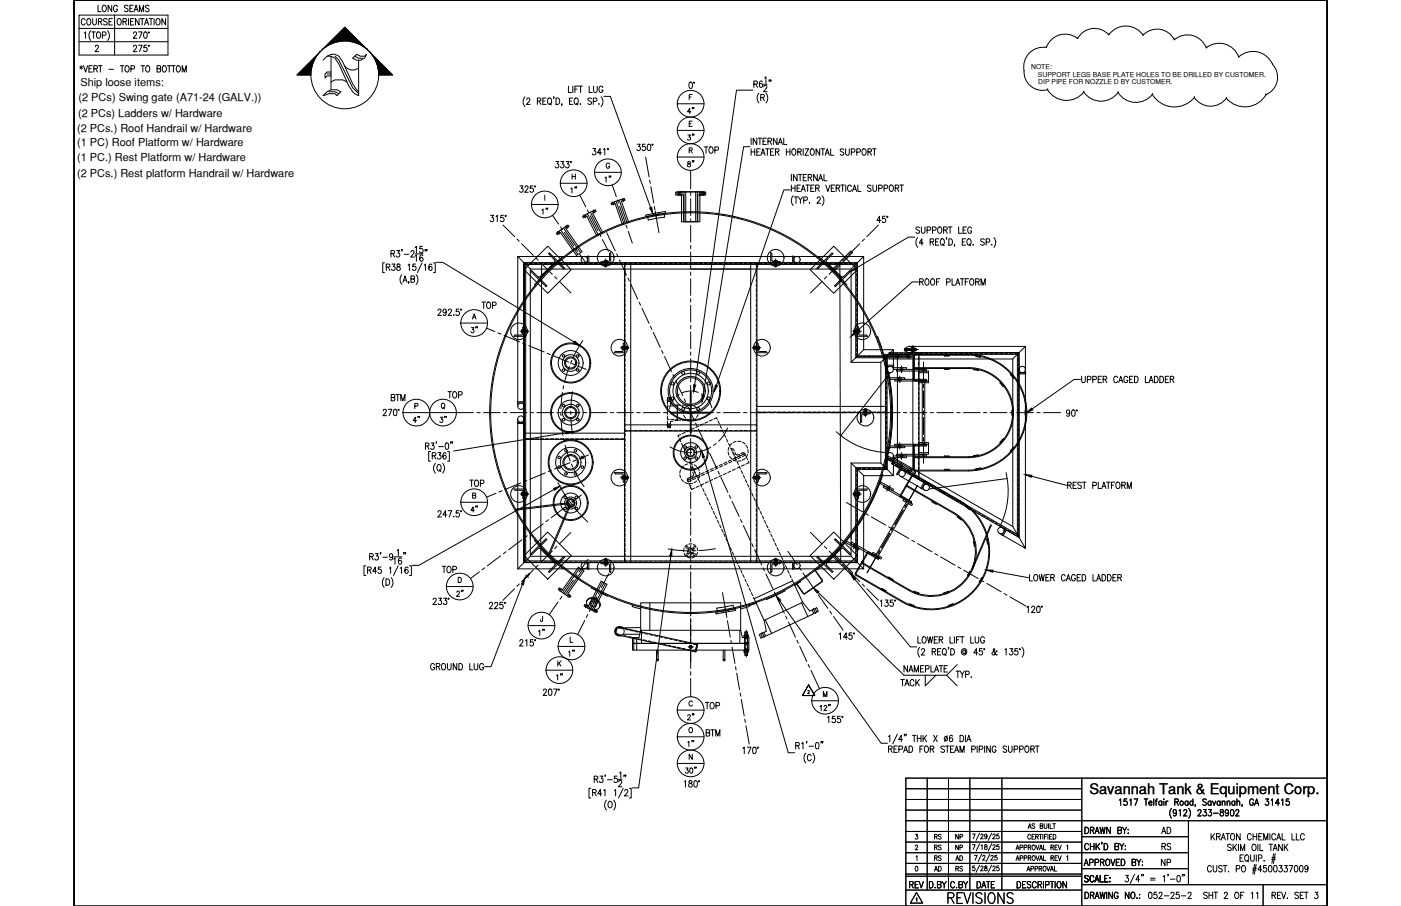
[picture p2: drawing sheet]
<svg xmlns="http://www.w3.org/2000/svg" width="432mm" height="279mm" viewBox="0 0 432 279" stroke-linecap="round" stroke-linejoin="round" font-family="sans-serif">
<defs><g id="words">
<text font-size="18.5" x="98.8" y="30.7">N</text>
<text font-size="6.6" x="291.4" y="279.8">REVISIONS</text>
<g font-size="5.3">
<text x="211" y="36.3">4&quot;</text>
<text x="119.6" y="124.9">BTM</text>
<text x="126.3" y="131.6">4&quot;</text>
<text x="143.9" y="151.3">TOP</text>
<text x="139.7" y="185.2">2&quot;</text>
<text x="276.6" y="212.7">TACK</text>
<text x="211" y="223.3">2&quot;</text>
<text x="216.6" y="228.2">BTM</text>
<text x="279.4" y="275.2">REV</text>
</g>
<g font-size="4.9">
<text x="24.3" y="8.8">COURSE</text>
<text x="211" y="44.4">3&quot;</text>
<text x="211" y="52.6">8&quot;</text>
<text x="216.3" y="48.3">TOP</text>
<text x="189.4" y="57.5" transform="rotate(-90 189.4 57.5)">1&quot;</text>
<text x="175" y="60.7">1&quot;</text>
<text x="170" y="67.4" transform="rotate(-90 170 67.4)">1&quot;</text>
<text x="147.8" y="96.3">TOP</text>
<text x="144.3" y="103.7">3&quot;</text>
<text x="137.2" y="123.8">TOP</text>
<text x="138.6" y="131.6" transform="rotate(-90 138.6 131.6)">3&quot;</text>
<text x="144.3" y="159.1">4&quot;</text>
<text x="135.5" y="177.8">TOP</text>
<text x="165.1" y="197.2">1&quot;</text>
<text x="174.3" y="203.6">1&quot;</text>
<text x="131.9" y="207.8">GROUND LUG</text>
<text x="174.6" y="211" transform="rotate(-90 174.6 211)">1&quot;</text>
<text x="216.6" y="219.8">TOP</text>
<text x="211" y="231.4">1&quot;</text>
<text x="210.3" y="239.5">30&quot;</text>
<text x="357" y="258.2">AD</text>
<text x="357.4" y="263.2">RS</text>
<text x="357" y="268.1">NP</text>
</g>
<text font-size="4.5" x="335.7" y="244.9">Savannah Tank &amp; Equipment Corp.</text>
<g font-size="4.4">
<text x="287.2" y="263.2">RS</text>
<text x="287.2" y="260">RS</text>
<text x="293.5" y="263.2">NP</text>
<text x="293.5" y="260">NP</text>
<text x="287.2" y="269.9">AD</text>
<text x="287.2" y="266.7">RS</text>
<text x="293.9" y="269.9">RS</text>
<text x="293.9" y="266.7">AD</text>
</g>
<g font-size="3.4">
<text x="24.8" y="26.4">Ship loose items:</text>
<text x="24.1" y="35.9">(2 PCs) Ladders w/ Hardware</text>
<text x="24.2" y="31.1">(2 PCs) Swing gate (A71-24 (GALV.))</text>
<text x="23.8" y="40.6">(2 PCs.) Roof Handrail w/ Hardware</text>
<text x="23.8" y="45.1">(1 PC) Roof Platform w/ Hardware</text>
<text x="23.8" y="49.6">(1 PC.) Rest Platform w/ Hardware</text>
<text x="23.8" y="54.5">(2 PCs.) Rest platform Handrail w/ Hardware</text>
</g>
<g font-size="2.1">
<text x="317.8" y="21.2">NOTE:</text>
<text x="319.9" y="23.6">SUPPORT LEGS BASE PLATE HOLES TO BE DRILLED BY CUSTOMER.</text>
<text x="320" y="25.8">DIP PIPE FOR NOZZLE D BY CUSTOMER.</text>
</g>
</g></defs>
<!-- layer: CENTER -->
<g fill="none" stroke="#000" stroke-width=".31">
<path d="M188.7 57l1.2 3.7M199 48.4l1 6.1M200.2 55.5l.2 1.1M200.6 57.6l.9 5M209 59v1.4M209.8 59v1.4M212.9 52.6v5.6M212.9 59.2v1.1M216 59v1.4M216.7 59v1.4M155 69.4l3.6 3.6M159.3 73.7l.7 .7"/>
<path d="M160.8 75.2l3.6 3.6M165.1 79.5l.8 .7M170.3 66.4l1.9 2.7M171.8 71.4l.6 .8M172.8 70l.5 .8M173.9 71.6l3 4.2M174.4 69.6l.6 .8M177.5 76.7l.6 .8M178.6 78.4l1.9 2.7M178.7 60.2l1.9 3.6M180 66.2l.4 .9M181 64.7l.5 .9"/>
<path d="M181.9 66.5l2.4 4.6M182.8 64.8l.5 .9M184.7 72l.5 1M185.7 73.9l1.8 3.6M186.7 79.8v2.6M187 71.7l2.6 5.7M188.8 62.2l.3 1M190.1 78.3l.4 .9M190.3 61.6l.3 1M190.9 63.6l1.7 4.8M191.8 61.2l.4 1M193 69.4l.3 1"/>
<path d="M193.6 71.4l1.3 3.6M201.7 63.6l.1 1M201.9 65l.3 2M202 65.7l1.1 6.1M212.9 61.3v5.1M212.9 67.5v1M212.9 69.5v5.2M212.9 75.7v1M212.9 77.7v5.2M239.1 79.8v2.6M260.6 79.5l-.7 .7M265 75.2l-3.6 3.6"/>
<path d="M266.4 73.7l-.7 .7M270.7 69.4l-3.5 3.6M166.6 81l3.6 3.6M170.9 85.3l.8 .7M172.4 86.8l3.6 3.5M190.9 80.2l2.2 4.6M193.5 85.7l.5 1M194.4 87.6l2.2 4.7M197 93.2l.4 .9M197.9 95.1l2.1 4.6M212.9 83.9v1M212.9 86v5.1"/>
<path d="M212.9 92.1v1.1M212.9 94.2v5.1M253.4 86.8l-3.6 3.5M254.8 85.3l-.7 .7M259.2 81l-3.7 3.6M149.9 101.2l2.6 1.1M153.5 102.7l.9 .4M155.4 103.4l4.7 2M160.3 102.2h2.6M161.1 105.8l.9 .4M163 106.6l4.7 1.9M168.7 108.9l.9 .4"/>
<path d="M170.6 109.7l4.7 2M173.7 119l-.2 1M175.5 113.1l-1.5 4.8M176.3 111.1l-.4 1M176.3 112.1l.9 .4M178.1 112.9l2.6 1M179.6 105.1l-2.9 5.1M191.2 107.2h2.7M200.5 100.6l.4 1M201.3 102.5l2.2 4.6M203.9 108.1l.5 .9M204.8 109.9l2.2 4.7"/>
<path d="M207.4 115.5l.4 1M208.3 117.4l2.1 4.6M212.9 100.3v1.1M212.9 102.4v5.1M212.9 108.6v1M212.9 110.6v5.1M212.9 116.8v1M212.9 118.8v5.2M231.9 107.2h2.6M262.8 102.2h2.7M276.6 108.9v1.8M277.3 116v2"/>
<path d="M277.8 112.9v2M278.7 107.8h4.3M279.9 108.9v1.8M284.6 111.7v5.8M284.6 118.5v1.1M140.7 127.3h5.2M147 127.3h1M149 127.3h5.2M155.2 127.3h1M157.2 127.3h5.2M163.4 127.3h1M165.5 127.3h5.1"/>
<path d="M171.6 127.3h1.1M172.9 127.1v1M172.9 129.2l.6 5.1M173.4 121l-.5 5.1M173.7 127.3h5.1M173.7 135.3l.2 1M174.1 137.3l1.6 4.9M175.9 126.8v1M175.9 128.9l.6 4.9M176.5 120.8l-.6 5M179.9 127.3h1M181.9 127.3h5.1"/>
<path d="M188.1 127.3h1M190.1 127.3h5.2M196.3 127.3h1M198.3 127.3h5.2M204.5 127.3h1M205.5 131.1h1.4M205.5 123.4h1.4M206.5 137.8l1.8 .9 2.8 .8M206.5 127.3h5.2M207.8 123l-1.1 1.7-.4 1.4M209.3 121.6l-.8 .6M210.9 123l.4 .9"/>
<path d="M211.8 124.8l2.1 4.7M212.2 139.6h1M212.7 127.3h1M212.9 125v1M212.9 127v5.2M212.9 133.2v1M212.9 135.3v5.1M214.4 130.4l.4 1M214.8 127.3h5.1M215.2 121a6.7 6.7 0 0 0-5 .1M215.2 132.3l2.2 4.6M216.2 121.5l.8 .5"/>
<path d="M217.8 122.7l.8 1 .8 2.1M217.8 137.9l.5 .9M218.7 139.7l2.2 4.7M219.1 137.9l-1.9 .9-3 .7M220.7 136.8l-.8 .6M220.9 127.3h1.1M223 127.3h5.1M224.3 132l-1 1.8-1.8 2.3M229.2 127.3h1M231.2 127.3h5.1M237.4 127.3h1M239.4 127.3h5.2"/>
<path d="M245.6 127.3h1M247.7 127.3h5.1M253.8 127.3h1M255.9 127.3h5.1M262 127.3h1M264.1 127.3h5.1M266.7 125.9v2.6M270.2 127.3h1.1M272.3 127.3h5.1M277.3 136.5v2.1M277.8 139.6v2M278.4 127.3h1.1"/>
<path d="M280.5 127.3h5.1M284.6 120.6v5.1M284.6 126.7v1.1M284.6 128.8v5.1M284.6 135v1M284.6 137v5.8M286.7 127.3h1M288.7 127.3h5.2M294.9 127.3h1M296.9 127.3h5.2M303.1 127.3h1M305.2 127.3h5.1"/>
<path d="M311.3 127.3h1.1M313.4 127.3h5.1M319.5 127.3h1.1M321.6 127.3h5.3M152.9 152.1l-3 1.2M154.7 151.3l-.9 .4M160.3 152.4h2.6M160.4 149l-4.7 1.9M162.3 148.2l-.9 .4M168 145.8l-4.7 2M169.9 145.1l-.9 .3M171.9 148.9l3.2 5.2"/>
<path d="M174 156.6l-4.1 3.1M175.6 142.7l-4.7 2M175.6 155.3l-.8 .7M175.7 154.9l.7 .8M176.1 143.1l.5 .9M177 144.9l3 5.2M177 156.5l4.2 4.5M177.5 141.9l-.9 .4M179.2 152.7l-2.8 2M181.4 140.3l-2.9 1.2M191.2 147.3h2.7M212.9 141.4v1.1"/>
<path d="M212.9 143.5v5.1M212.9 149.6v1.1M212.9 151.7v5.1M212.9 157.9v1M212.9 159.9v5.1M221.3 145.3l.4 .9M222.2 147.2l2.1 4.6M224.8 152.8l.4 .9M225.6 154.6l2.2 4.7M231.9 147.3h2.6M260.9 155l5 2.9M262.8 152.4h2.7"/>
<path d="M266.8 158.4l.9 .5M268.6 159.4l4.4 2.6M274.3 149.7l-1 1.8M277.9 142.8l-.8 1.5M278.4 157.4l-2.6 4.4M279.4 155.6l-.5 .9M280.8 144.5l-.8 1.5M282.8 149.7l-2.9 5M147.7 176.3l-2.7 2.1M149.4 175.1l-.8 .6M154.3 171.4l-4.1 3.1M155.9 170.2l-.8 .6"/>
<path d="M160.9 166.5l-4.1 3M162 177.3l.9 .8M162.5 165.2l-.8 .6M164.4 175.7l-3.6 3.7M165.9 174.3l-.8 .7M167.4 161.5l-4.1 3.1M169.1 160.3l-.8 .6M170.2 169.9l-3.6 3.7M171.7 168.5l-.8 .7M176 164.2l-3.6 3.5M176.7 178.9l-2.9 4.2M177.9 177.2l-.6 .9"/>
<path d="M181.2 172.5l-2.7 3.9M186.7 172.1v2.6M187.6 176.9l-2.2 4.4M207.5 169.5l5 .4M212.9 166.1v1M212.9 168.1v5.2M212.9 174.3v1M212.9 176.3v5.2M214.5 169.8l-1 .1M220.5 169.2l-5 .6M228.2 160.2l.5 .9M229.1 162.1l2.2 4.6"/>
<path d="M231.7 167.7l.5 .9M232.6 169.5l2.2 4.7M235.2 175.1l.4 .9M236.1 177l2.1 4.6M239.1 172.1v2.6M242.8 170l2.9 4.2M246.3 175l.6 .9M247.5 176.7l2.9 4.2M249.8 164.2l3.6 3.5M254.1 168.5l.7 .7M255.5 169.9l3.7 3.7M259.9 174.3l.7 .7"/>
<path d="M261.4 175.7l3.6 3.7M264.1 167.5l-1.1 1.8M270.2 171.6l-2.9 5M271.2 169.8l-.5 .9M273.9 162.5l.9 .5M274.3 164.5l-2.6 4.4M275.3 162.7l-.5 .9M275.7 163.5l4.4 2.6M281 166.6l.9 .5M282.8 167.6l4.4 2.6M288.1 170.7l.9 .5M289.9 171.7l4.4 2.6"/>
<path d="M295.2 174.8l.9 .5M297 175.8l4.5 2.6M302.4 178.9l.9 .5M304.1 179.9l4.5 2.6M158.6 181.5l-3.6 3.6M160 180.1l-.7 .7M172 185.7l-2.8 3.9M173 181.5l-.6 .8M173.2 184l-.6 .8M175.6 183.3l-.6 .8M180.2 191.3l-2.2 4.4M180.9 186.5l-.5 .9"/>
<path d="M181.2 189.5l-.5 .9M183.8 187.9l-.5 .9M184 184l-2.4 4.6M184.9 182.2l-.5 .9M212.1 199.5h1.6M212.9 182.5v7.5M212.9 190.7v7.5M212.9 198.9v7.2M222.7 182.8l1 5.6M223.5 187.5l.4 2M223.8 189.4l.2 1M224.2 191.4l.9 5.1"/>
<path d="M225.3 197.5l.1 1M225.6 199.5l.9 5.1M230 194.3v2.6M230 198v1M234.8 195l.8 1.6M238.7 182.6l.4 .9M239.5 184.4l2.2 4.7M242.1 190l.5 .9M243 191.9l2.2 4.6M245.6 197.4l.4 1M246.5 199.3l2.1 4.7M250.7 187.6l.7 1.6"/>
<path d="M251 181.7l.6 .9M252.2 183.4l2.9 4.2M255.7 188.5l.6 .8M256.9 190.1l2.9 4.2M265.7 180.1l.7 .7M267.2 181.5l3.5 3.6M309.5 183l.9 .5M311.3 184.1l5 2.8M212.9 207.2v1M212.9 209.2v5.7M226.7 205.6l.2 1M227.1 207.6l.8 5.1"/>
<path d="M228.1 213.7l.2 1M228.5 215.7l.9 5.1M230 200v2.6M249.1 204.9l.4 .9M250 206.8l2.6 5.6M229.6 221.8l.1 1M229.9 223.8l1 5.6"/>
</g>
<!-- layer: 0 -->
<g fill="none" stroke="#000" stroke-width=".31">
<path d="M22.8 0v279.4v-279.4h386.2v279.4v-279.4zM285.8 240v34.5M292.3 240v34.5M298.9 240v34.5M308.8 240v34.5M333.4 240v39.4M409 240h-129.8v39.4M279.2 243.2h54.2M279.2 246.5h54.2M279.2 249.8h54.2M279.2 256.4h54.2M279.2 259.7h54.2"/>
<path d="M279.2 253.1h129.8M333.4 258h32.9M366.3 253.1v19.7M22.8 279.4h386.2M279.2 266.3h54.2M279.2 263h87.1M279.2 270.2h54.2M279.2 269.6h54.2M279.2 274.5h54.2M333.4 272.8h75.6M333.4 267.9h32.9M389.3 272.8v6.6"/>
</g>
<!-- layer: SHELL -->
<g fill="none" stroke="#000" stroke-width=".31">
<path d="M212.5 169.2l-.4 .5 .1 .5M213 169.1l.4 .3 .3 .5M213.5 170.4l-.4 .2h-.6"/>
<circle cx="175.9" cy="111.9" r="1.89"/>
<circle cx="175.9" cy="127.2" r="1.89"/>
<circle cx="212.9" cy="127.2" r="62"/>
<circle cx="212.9" cy="127.2" r="61.6"/>
<circle cx="212.9" cy="120.6" r="4.5"/>
<circle cx="212.9" cy="139.6" r="1.32"/>
<circle cx="175.9" cy="142.6" r="2.4"/>
<circle cx="175.9" cy="155.1" r="1.32"/>
</g>
<!-- layer: REPAD -->
<g fill="none" stroke="#000" stroke-width=".31">
<path d="M173.7 79.3l-.2-.2-4.2 3.8-3.8 4.1-.8 .8 .2 .2M252.1 79.3l.2-.2 3.3 3 5.4 5.7M261 87.9l-.2 .1M270.3 104l.2-.1a62.2 62.2 0 0 1 2.1 40.6l-.2-.1M273.6 115l.2-.1a62.2 62.2 0 0 1 0 24.7l-.2-.1M271.6 147l.2 .1a62.2 62.2 0 0 1-12.3 21.3M271.9 146.2l.2 .1a62.2 62.2 0 0 1-20.3 29.4M164.9 166.5l-.2 .1 .8 .9 3.8 4.1 4.2 3.8 .2-.2M246.6 179.2l.1 .2M246.7 179.4l-1.8 1.1M251.7 175.5l.2 .2M259.3 168.3l.2 .1"/>
<path d="M182.4 181.2l-.1 .1 1.8 1M185.3 182.9l1.8 .9M187.2 183.6v.2M195 186.6l-.2 .5 2.7 .7M230.8 186.6l.1 .5-2.6 .7M231 186.5l.1 .2M233 186l-1.9 .7M241.8 182l.1 .2-2.8 1.4-2.8 1.3-.1-.3"/>
<circle cx="186.7" cy="79.5" r="2.57"/>
<circle cx="239.1" cy="79.5" r="2.57"/>
<circle cx="160" cy="102.2" r="2.57"/>
<circle cx="190.9" cy="107.2" r="2.57"/>
<circle cx="234.8" cy="107.2" r="2.57"/>
<circle cx="265.8" cy="102.2" r="2.57"/>
<circle cx="212.9" cy="120.6" r="6.5"/>
<circle cx="266.7" cy="128.8" r="2.57"/>
<circle cx="160" cy="152.3" r="2.57"/>
<circle cx="190.9" cy="147.3" r="2.57"/>
<circle cx="234.8" cy="147.3" r="2.57"/>
<circle cx="265.8" cy="152.3" r="2.57"/>
<circle cx="186.7" cy="175" r="2.57"/>
<circle cx="239.1" cy="175" r="2.57"/>
</g>
<!-- layer: 8T-150-RFWN -->
<g fill="none" stroke="#000" stroke-width=".31">
<circle cx="207.3" cy="118.3" r=".46"/>
<circle cx="210.6" cy="115" r=".46"/>
<circle cx="215.2" cy="115" r=".46"/>
<circle cx="218.5" cy="118.3" r=".46"/>
<circle cx="207.3" cy="122.9" r=".46"/>
<circle cx="210.6" cy="126.1" r=".46"/>
<circle cx="212.9" cy="120.6" r="6.9"/>
<circle cx="212.9" cy="120.6" r="5.5"/>
<circle cx="212.9" cy="120.6" r="4.1"/>
<circle cx="215.2" cy="126.1" r=".46"/>
<circle cx="218.5" cy="122.9" r=".46"/>
</g>
<!-- layer: TEXT -->
<g fill="none" stroke="#000" stroke-width=".31">
<path d="M249 213.1l.3-.2 .1 .3-.5 .7h.6M249.2 211.2l-1.9 3.3h3.8l-1.9-3.3 1.9 3.3h-3.8zM282.2 257.3h.6l-.3 .6a.44 .44 0 0 1 .3 .7 .44 .44 0 0 1-.7-.1M299.7 257.2h.8l-.5 1.5M301.9 256.9l-1.1 2.3M302.3 257.6l.2-.4 .5 .3-.8 1.2h.9M304.2 257.7a.43 .43 0 0 1-.7 .3 .43 .43 0 0 1 .1-.7l.2-.1a.81 .81 0 0 1 .4 .8 .81 .81 0 0 1-.5 .7l-.2-.2M305.6 256.9l-1 2.3M306 257.6l.2-.4 .5 .3-.8 1.2h.9M307.8 257.2h-.5l-.1 .6a.46 .46 0 0 1 .7 .1 .46 .46 0 0 1-.1 .6 .46 .46 0 0 1-.7-.1M316.9 255.5l.5-1.5 .4 1.5M317.1 255h.5"/>
<path d="M317.6 257.7a.46 .46 0 0 0-.5-.4 .46 .46 0 0 0-.3 .6v.3a.46 .46 0 0 0 .3 .6 .46 .46 0 0 0 .5-.4M318.1 258h.5M318.9 257.3h-.8v1.5h.8M318.9 254.2l-.3-.2-.5 .2 .1 .4 .7 .3v.4l-.3 .2-.5-.2M319.2 258l.7-.1v-.5l-.7-.1v1.5M319.6 258l.4 .8M320.3 257.3h.8M320.6 254.7h.7v-.6l-.7-.1v1.5l.8-.1v-.5l-.3-.2M320.7 257.3v1.5M321.4 257.3v1.5M321.8 254v1.1l.4 .4 .4-.2 .1-1.3M321.9 258h.5"/>
<path d="M322.7 257.3h-.8v1.5M323 257.3v1.5M323.2 254v1.5M323.5 258h.4M323.6 254v1.5h.8M324.2 257.3h-.7v1.5h.7M324.5 254h.8M324.6 257.3a.75 .75 0 0 1 .9 .7 .75 .75 0 0 1-.9 .8zM324.9 254v1.5M334.4 255.1a1.01 1.01 0 0 1 1.1 1 1.01 1.01 0 0 1-1.1 1zM336.1 256.1l.9-.2 .1-.6-1-.2v2M336.6 256.1l.6 1"/>
<path d="M337.5 257.1l.6-2 .7 2M337.7 256.4h.8M339 255.1l.4 2 .4-2 .4 2 .4-2M339.7 259.8h-.2h.2l-.2 .5M342.2 255.1v2l-1.1-2v2M344.5 256.1l1-.2 .1-.6-1.1-.2v2l1.1-.2 .1-.5-.5-.3M345 246.8l.4-.4v1.9M346 255.1l.6 1v1M347.2 255.1l-.6 1M347.3 246.4h-.8l-.1 .8a.61 .61 0 0 1 .9 .1 .61 .61 0 0 1-.1 .8 .61 .61 0 0 1-.8-.1M347.6 257h.2zM347.7 255.8v.1z"/>
<path d="M348.2 246.8l.4-.4v1.9M349.5 246.4h1.2l-.8 1.9M352.7 246.4h1.1M353.2 246.4v1.9M354.1 247.6h.9l-.1-.5a.58 .58 0 0 0-.8 .7 .58 .58 0 0 0 .9 .3M355.6 246.4v1.9M356.1 247h.5M356.7 246.4l-.3 .1-.1 .3v1.5M358.1 247.3l-.2-.2a.58 .58 0 0 0-.8 .6 .58 .58 0 0 0 1 .4M358.1 247v1.3M358.7 246.4v.2zM358.7 247.1v1.2"/>
<path d="M359.4 247v1.3M360 247l-.4 .1-.2 .5M361.1 249.3a2.24 2.24 0 0 0 0 3M362.1 247.3l.9-.1 .1-.6-1-.2v1.9M362.6 250.3l-.1 .3a.54 .54 0 0 1-.8 .1 .54 .54 0 0 1 0-.8 .54 .54 0 0 1 .8 .1l.1 .3a.9 .9 0 0 1-.6 1.3l-.4-.2M362.6 247.3l.6 1M363.4 250l.4-.3v1.9M364.8 250.1l.2-.3 .5-.1 .3 .5-1.1 1.4h1.2M366.1 247.3l-.1-.2a.58 .58 0 0 0-.8 .6 .58 .58 0 0 0 .9 .4M366.1 247v1.3M366.4 249.3a2.31 2.31 0 0 1 0 3M367.7 247.3a.56 .56 0 0 0-.8 0 .56 .56 0 0 0 0 .8 .56 .56 0 0 0 .8 0"/>
<path d="M367.7 246.4v1.9M368.5 248.3h-.2h.2l-.2 .4M369.2 250.1l.3-.4h.4l.3 .3-1.1 1.6h1.1M370.9 249.7h.9l-.5 .7a.6 .6 0 0 1 .5 .9 .6 .6 0 0 1-1.1 0M371.8 246.7l-.4-.3-.7 .3 .2 .4 .9 .7v.3l-.4 .2-.7-.2M372.5 249.7h.9l-.5 .7a.6 .6 0 0 1 .5 1 .6 .6 0 0 1-1.1-.1M373.3 247.3a.56 .56 0 0 0-.8 0 .56 .56 0 0 0 0 .8 .56 .56 0 0 0 .8 0M373.3 247v1.3M373.3 257.1v1.9M373.7 257.9l.7 1.1M373.7 247l.5 1.3 .5-1.3M374 250.8h1.5"/>
<path d="M374.4 257.1l-1.1 1.3M374.9 258l1-.1 .1-.7-1.1-.1v1.9M375.5 258l.6 1M376 247.3a.56 .56 0 0 0-.7 0 .56 .56 0 0 0 0 .8 .56 .56 0 0 0 .7 0M376 247v1.3M376.2 249.8v.5a.72 .72 0 0 1 .8 .4 .72 .72 0 0 1-.3 .9 .63 .63 0 0 1-.7-.6 .63 .63 0 0 1 .8-.6l.2-.3v-.3zM376.4 259l.6-1.9 .7 1.9M376.6 258.4h.8M376.7 247.4l.4-.4 .4 .1v1.2M376.7 247v1.3M377.8 257.1h1.1M378.2 247.4l.4-.4 .4 .1 .1 1.2"/>
<path d="M378.2 247v1.3M378.4 257.1v1.9M378.6 250.3v.3a.54 .54 0 0 1-.8 .1 .54 .54 0 0 1 0-.8 .54 .54 0 0 1 .8 .1v.3a.9 .9 0 0 1-.6 1.3l-.3-.2M379.4 249.8l.3-.1a1.06 1.06 0 0 1 .6 .9 1.06 1.06 0 0 1-.6 1l-.3-.1-.2-.7zM379.6 257.2l.2-.1a1 1 0 0 1 .8 1 1 1 0 0 1-.8 .9 1.27 1.27 0 0 1-.2-1.8zM380.6 247.3a.56 .56 0 0 0-.8 0 .56 .56 0 0 0 0 .8 .56 .56 0 0 0 .8 0M380.6 247v1.3M380.9 250.1l.1-.3 .5-.1 .3 .5-1 1.4h1.1M381.2 247.4l.4-.4 .4 .1 .1 1.2M381.2 246.4v1.9M382.2 257.1v1.9l-1.1-1.9v1.9M382.9 248.3l-.1 .4"/>
<path d="M385.7 257.5a.62 .62 0 0 0-.8-.4 .62 .62 0 0 0-.4 .7v.5a.62 .62 0 0 0 .4 .7 .62 .62 0 0 0 .8-.4M386.2 257.1v1.9M386.2 258h1.1M386.3 246.8a.61 .61 0 0 0-.7-.4 .61 .61 0 0 0-.5 .7v.5a.61 .61 0 0 0 .6 .8 .61 .61 0 0 0 .6-.8h-.4M386.7 248.3l.6-1.9 .6 1.9M386.9 247.7h.8M387.3 257.1v1.9M388 258h.6M389 257.1h-1v1.9h1M389.5 259v-1.9l.6 1.9 .7-1.9v1.9M390.1 246.4h.9l-.5 .7a.6 .6 0 0 1 .5 .9 .6 .6 0 0 1-1.1 0M391.4 257.1v1.9"/>
<path d="M391.8 246.8l.4-.4v1.9M393.1 257.5a.61 .61 0 0 0-.7-.4 .61 .61 0 0 0-.4 .7v.5a.61 .61 0 0 0 .4 .7 .61 .61 0 0 0 .7-.4M393.5 259l.6-1.9 .7 1.9M393.7 258.4h.8M394.3 247.7h-1.2l.8-1.3v1.9M395 246.8l.4-.4v1.9M395.2 257.1v1.9h.9M397.3 246.4h-.8l-.1 .8a.61 .61 0 0 1 .9 .1 .61 .61 0 0 1-.1 .8 .61 .61 0 0 1-.9-.1M398.2 257.1v1.9h.9M399.5 257.1v1.9h1M402 257.5a.62 .62 0 0 0-.7-.4 .62 .62 0 0 0-.5 .7v.5a.62 .62 0 0 0 .5 .7 .62 .62 0 0 0 .7-.4M282.1 260.9l.3-.3 .4 .3-.7 1.2h.8"/>
<path d="M282.2 267.2h.2a.82 .82 0 0 1 .5 .7 .82 .82 0 0 1-.5 .7l-.3-.2zM282.3 264.2l.3-.3v1.5M282.4 277.1l.2-.2v1M282.5 275.2l1.9 3.3h-3.8zM288.2 273.6v.2zM288.9 272.8l1-.1v-.8l-1-.1v2l1.1-.2v-.4l-.4-.4M290.4 271.8l.6 1v1M291.7 271.8l-.7 1M294.2 272.3a.62 .62 0 0 0-.7-.5 .62 .62 0 0 0-.5 .8v.5a.62 .62 0 0 0 .5 .7 .62 .62 0 0 0 .7-.5M295.6 272.8l.9-.1 .1-.7-1-.2v2l1-.2 .1-.4-.4-.4M297 271.8l.6 1v1M298.3 271.8l-.7 1"/>
<path d="M299.7 260.5h.8l-.5 1.5M300.3 263.8h.9l-.7 1.5M300.4 267.1h-.6v.6a.46 .46 0 0 1 .6 0 .46 .46 0 0 1 0 .7 .46 .46 0 0 1-.7-.1M301.1 271.8a1 1 0 0 1 1.2 1 1 1 0 0 1-1.2 1zM301.9 266.8l-1.1 2.2M301.9 260.2l-1.1 2.3M302.3 267.4l.2-.3 .5 .2-.8 1.2h.9M302.4 260.8l.3-.3v1.5M302.5 263.5l-1 2.2M302.6 273.8l.6-2 .6 2M302.9 264.1l.1-.3h.4l.2 .4-.8 1.1h.9M303.6 267.1v.4a.6 .6 0 0 1 .6 .3 .6 .6 0 0 1-.1 .7 .48 .48 0 0 1-.7-.3 .48 .48 0 0 1 .6-.6l.1-.5z"/>
<path d="M303.6 260.6v.4a.58 .58 0 0 1 .6 .2 .58 .58 0 0 1-.1 .7 .48 .48 0 0 1-.7-.3 .48 .48 0 0 1 .6-.6l.1-.4zM304 271.8h1.1M304.6 271.8v2M305 263.5l-1 2.2M305.4 264.1l.5-.3 .2 .4-.8 1.1h.9M305.6 266.8l-1 2.2M305.6 260.2l-1 2.3M306 267.4l.2-.3 .5 .2-.8 1.2h.9M306 260.8l.2-.3 .5 .3-.8 1.2h.9M306.6 271.8h-1.1v2M307.3 263.8h-.6l-.1 .6a.46 .46 0 0 1 .7 0 .46 .46 0 0 1-.1 .7 .46 .46 0 0 1-.7-.1M307.8 267.1h-.5l-.1 .6a.46 .46 0 0 1 .7 0 .46 .46 0 0 1-.1 .7 .46 .46 0 0 1-.7-.1"/>
<path d="M307.8 260.5h-.5l-.1 .6a.46 .46 0 0 1 .7 0 .46 .46 0 0 1-.1 .7 .46 .46 0 0 1-.7-.1M313.1 265.4l.5-1.5 .5 1.5M313.1 262.1l.5-1.5 .5 1.5M313.3 264.9h.6M313.3 261.6h.6M313.5 271.8a1 1 0 0 1 1.1 1 1 1 0 0 1-1.1 1zM314.4 264.6h.7l.1-.6-.8-.1v1.5M314.4 261.4l.7-.1 .1-.6-.8-.1v1.5M315.6 264.6h.8v-.6l-.8-.1v1.5M315.6 261.4l.8-.1v-.6l-.8-.1v1.5M316.2 271.8h-1v2h1M316.5 268.6l.5-1.4 .4 1.4"/>
<path d="M316.7 268.2h.6M316.9 264.6l.7-.1 .1-.5-.8-.1v1.5M316.9 261.3l.7-.1 .1-.5-.8-.1v1.5M317.3 264.6l.4 .8M317.3 261.3l.4 .8M317.7 272.1l-.4-.3-.7 .3 .1 .5 .9 .5a.48 .48 0 0 1-.3 .7l-.7-.3M317.7 267.9h.8v-.7h-.8v1.4M318.2 260.8l.3-.2a.7 .7 0 0 1 .6 .8 .7 .7 0 0 1-.8 .6l-.2-.5zM318.3 263.9h.2a.7 .7 0 0 1 .6 .7 .7 .7 0 0 1-.8 .7l-.2-.5zM319 267.9h.7v-.7h-.7v1.4M319.3 263.9l.5 1.5 .5-1.5M319.3 260.6l.5 1.5 .5-1.5"/>
<path d="M319.4 272.3a.62 .62 0 0 0-.8-.5 .62 .62 0 0 0-.4 .8v.5a.62 .62 0 0 0 .4 .7 .62 .62 0 0 0 .8-.5M319.9 272.8l1-.1 .1-.7-1.1-.2v2M320.3 267.9l.7-.1v-.6h-.7v1.4M320.4 265.4l.4-1.5 .5 1.5M320.4 262.1l.4-1.5 .5 1.5M320.5 272.8l.6 1M320.5 264.9h.7M320.5 261.6h.7M320.7 267.9l.4 .7M321.6 271.8v2M321.6 263.9v1.5h.7M321.6 260.6v1.5h.7"/>
<path d="M321.7 267.2a.68 .68 0 0 1 .7 .7 .68 .68 0 0 1-.7 .7l-.2-.5zM322.2 272.9l1-.1v-.9l-1-.1v2M322.6 267.2l.5 1.4 .5-1.4M323.7 271.8h1.1M323.7 268.6l.5-1.4 .5 1.4M323.9 264.6l.7-.1v-.6h-.7v1.5M323.9 261.3l.7-.1v-.5l-.7-.1v1.5M323.9 268.2h.6M324.3 271.8v2M324.3 264.6l.4 .8M324.3 261.3l.4 .8M325 267.2v1.4h.7"/>
<path d="M325.2 264.6h.4M325.2 261.3h.4M325.2 271.8v2M325.9 263.9h-.7v1.5h.7M325.9 260.6h-.7v1.5h.7M326.1 271.9l.1-.1a1.01 1.01 0 0 1 .9 1 1.01 1.01 0 0 1-.9 1 1.27 1.27 0 0 1-.1-1.9zM326.1 263.9l.5 1.5 .5-1.5M326.1 260.6l.5 1.5 .5-1.5M328.7 271.8v2l-1.1-2v2M328.8 264.2l.3-.3v1.5M328.8 260.9l.3-.3v1.5M334.2 266.9l.6-1.9 .6 1.9"/>
<path d="M334.4 275.1a1 1 0 0 1 1.1 1 1 1 0 0 1-1.1 1zM334.4 266.3h.8M335.4 270.3l-.4-.3-.7 .3 .2 .4 .9 .7v.3l-.4 .3-.7-.3M335.5 260.6a.62 .62 0 0 0-.7-.5 .62 .62 0 0 0-.5 .8v.4a.62 .62 0 0 0 .5 .8 .62 .62 0 0 0 .7-.5M335.8 266l1-.1 .1-.7-1.1-.2v1.9M336.1 276.1l.9-.1 .1-.7-1-.2v2M336.1 260.1v2M336.1 261h1.1M336.6 276.1l.6 1M337.1 270.5a.61 .61 0 0 0-.7-.5 .61 .61 0 0 0-.5 .7v.5a.61 .61 0 0 0 .5 .8 .61 .61 0 0 0 .7-.5M337.2 260.1v2M337.4 272l.7-2 .6 2"/>
<path d="M337.5 277.1l.6-2 .7 2M337.5 266l1-.1v-.7l-1-.2v1.9M337.7 271.3h.8M337.7 276.5h.8M337.8 260.1v2M338.2 260.9l.7 1.2M338.9 260.1l-1.1 1.3M339 275.1l.4 2 .4-2 .4 2 .4-2M339.1 270v2h1M339.2 265.9l.9-.1v-.7l-.9-.1v1.9M339.7 265.9l.6 1M340.3 260.1a1 1 0 0 1 1.1 1 1 1 0 0 1-1.1 1z"/>
<path d="M340.5 270.9h.6M341.1 265.1l.1-.1a1 1 0 0 1 .9 .9 1 1 0 0 1-.9 1 1.26 1.26 0 0 1-.1-1.8zM341.1 275.1v2M341.5 270h-1v2h1M342 271.9h.1zM342.1 270.6v.2zM342.4 265l.6 1.9 .6-1.9M342.9 275.1v2l-1.2-2v2M343.6 261l1-.1v-.7l-1-.1v2l1.1-.2 .1-.5-.4-.4M344 265.9h.7M344.6 275.6a.62 .62 0 0 0-.7-.5 .62 .62 0 0 0-.5 .8v.5a.62 .62 0 0 0 .6 .7 .62 .62 0 0 0 .6-.7h-.4M345.1 265h-1.1v1.9h1.1"/>
<path d="M345.1 260.1l.6 .9v1.1M345.6 265a1 1 0 0 1 1.1 .9 1 1 0 0 1-1.1 1zM346.4 260.1l-.7 .9M346.8 260.8v.1zM346.8 261.9v.2zM346.9 270h.9l-.5 .7a.6 .6 0 0 1 .5 1 .6 .6 0 0 1-1.1-.1M348 275.1v2l-1.2-2v2M348.8 275.2l.2-.1a1 1 0 0 1 .8 1 1 1 0 0 1-.8 1 1.29 1.29 0 0 1-.2-1.9zM348.9 265.9l1-.1v-.7l-1-.1v1.9l1-.1 .1-.5-.4-.4M349.7 269.6l-1.4 3M350.4 277h.1zM350.4 265l.6 .9v1"/>
<path d="M351.2 275.8h.1M351.2 276.9h.1M351.3 271.3h-1.2l.8-1.3v2M351.6 265l-.6 .9M351.9 269.7h-.1h.1l-.1 .5M352 266.8h.2zM352.1 265.6v.2zM352.4 269.7l-.1 .5M354.2 275.2l.4-.1a1.15 1.15 0 0 1-.2 2l-.4-.4v-.4zM354.6 270.8h1.4M354.6 271.4h1.4M356.5 275.1h-.8l-.1 .9a.61 .61 0 0 1 .9 0 .61 .61 0 0 1-.1 .9 .61 .61 0 0 1-.8-.2"/>
<path d="M357.2 275.6l.3-.5 .5 .1 .2 .3-.3 .7-.8 .9h1.2M358.5 270.4l.4-.4v2M358.8 276.3h1.5M360.1 269.7l-.2 .5M360.7 271.1h1.4M360.9 275.6l.3-.5h.3l.4 .4-.3 .7-.8 .9h1.2M362.9 270.1l.3-.1a1.09 1.09 0 0 1 .6 1 1.09 1.09 0 0 1-.6 1 1.43 1.43 0 0 1-.3-1.9zM363.4 275.1h-.8l-.1 .9a.61 .61 0 0 1 .9 0 .61 .61 0 0 1-.1 .9 .61 .61 0 0 1-.9-.2M364.1 276.3h1.4M364.5 269.7l-.1 .5M365 269.7h-.2h.2l-.2 .5M366.2 275.6l.3-.5h.3l.3 .4-.2 .7-.8 .9h1.1"/>
<path d="M372.1 275.4l-.4-.3-.6 .1v.6l.8 .5 .2 .5-.4 .3-.7-.3M372.6 275.1v2M372.6 276.1h1.2M373.4 267.4a.62 .62 0 0 0-.8-.5 .62 .62 0 0 0-.4 .8v.4a.62 .62 0 0 0 .4 .8 .62 .62 0 0 0 .8-.5M373.8 275.1v2M373.9 266.9v1.4l.5 .6 .5-.3 .1-1.7M374.2 275.1h1.1M374.7 275.1v2M376.7 267.2l-.4-.3-.7 .3 .2 .5 .8 .4a.48 .48 0 0 1-.3 .8l-.7-.3M377 266.9h1.1M377.4 275.6l.3-.5h.3l.3 .4-1 1.6h1.1M377.6 266.9v2"/>
<path d="M378.5 268.8h.2zM379.5 260.6l-.4-.2h-.6l-.1 .6 .9 .5 .2 .5-.4 .3-.7-.3M380 260.4v1.9M380.4 261.2l.7 1.1M380.9 275.2l.1-.1a1 1 0 0 1 .9 1 1 1 0 0 1-.9 1 1.27 1.27 0 0 1-.1-1.9zM381 267.9h1l.1-.8-1.1-.2v2M381.1 260.4l-1.1 1.3M381.7 260.4v1.9M382.2 264.6h.6M382.3 262.3v-1.9l.7 1.9 .6-1.9v1.9M382.4 276.1h.6M382.9 267l.2-.1a1.01 1.01 0 0 1 .8 1 1.01 1.01 0 0 1-.8 1 1.29 1.29 0 0 1-.2-1.9z"/>
<path d="M383.2 263.6h-1v2h1M383.4 275.1h-1v2M383.8 263.9l.3-.3a1 1 0 0 1 .8 1 1 1 0 0 1-.8 1l-.5-.7zM384.3 265.2l.5 .6M385.4 263.6v1.4l.5 .6 .6-.3 .1-1.7M385.7 275.5l.4-.4v2M386.1 268.3h1.1M386.1 267.8h1.1M386.2 260.4h.1a1 1 0 0 1 .9 .9 1 1 0 0 1-.9 1 1.26 1.26 0 0 1-.1-1.9zM386.7 266.6l-.6 3M387.2 266.6l-.6 3M387.2 263.6v2"/>
<path d="M387.2 275.5l.4-.4v2M387.7 260.4v1.9M387.9 264.7l.9-.1 .1-.8-1-.2v2M388.3 260.4v1.9h1M388.9 268.2h-1.2l.8-1.3v2M389.6 265.4v.2zM390.3 266.9h-.8l-.1 .9a.62 .62 0 0 1 .9 0 .62 .62 0 0 1-.1 .9 .62 .62 0 0 1-.9-.2M391.1 260.4h1.1M391.2 267l.2-.1a1.08 1.08 0 0 1 .7 1 1.08 1.08 0 0 1-.7 1l-.5-.8zM391.7 260.4v1.9M391.9 265h1.1M392 264.5h1.1"/>
<path d="M392 276.1l1-.1 .1-.7-1.1-.2v2M392.4 262.3l.6-1.9 .7 1.9M392.6 263.2l-.6 3.1M392.6 276.1l.6 1M392.6 261.7h.8M392.7 267l.3-.1a1.09 1.09 0 0 1 .6 1 1.09 1.09 0 0 1-.6 1l-.3-.1-.2-.7zM393 263.2l-.5 3.1M393.7 276.1h.7M394.3 266.9h.9l-.5 .8a.6 .6 0 0 1 .5 .9 .6 .6 0 0 1-1.1-.1M394.8 275.1h-1.1v2h1.1M395 275.1l.6 2 .7-2M395.2 260.4v1.9l-1.1-1.9v1.9"/>
<path d="M395.8 260.4v1.9M395.9 266.9h.8l-.4 .8a.6 .6 0 0 1 .5 .9 .6 .6 0 0 1-1.1-.1M396.2 261.2l.7 1.1M396.7 276.9v.2zM396.9 260.4l-1.1 1.3M397.3 266.9h1.1l-.8 2M399.1 267l.3-.1a1.09 1.09 0 0 1 .6 1 1.09 1.09 0 0 1-.6 1l-.3-.1-.2-.7zM400.2 275.4l-.4-.3-.6 .1v.6l.8 .5 .2 .5-.4 .3-.7-.3M400.7 267l.3-.1a1.09 1.09 0 0 1 .6 1 1.09 1.09 0 0 1-.6 1l-.4-.4-.1-.4zM400.7 276.1h.7M401.8 275.1h-1.1v2h1.1M402 275.1h1.1"/>
<path d="M402.6 275.1v2M403.1 267.6l-.2 .5a.55 .55 0 0 1-.7-.3 .55 .55 0 0 1 .1-.7 .55 .55 0 0 1 .8 .1v.4a.96 .96 0 0 1-.6 1.3l-.3-.3M405.3 275.1h.9l-.5 .8a.6 .6 0 0 1 .5 .9 .6 .6 0 0 1-1.1-.1"/>
<circle cx="364.2" cy="247.6" r=".62"/>
</g>
<!-- layer: SHOP TAG -->
<path d="M279.2 279.4h.1M409 279.4h.1" fill="none" stroke="#000" stroke-width=".31"/>
<!-- layer: DIM -->
<g fill="none" stroke="#000" stroke-width=".31">
<path d="M24.4 4.7h27.4v12.3h-27.4zM24.4 8.8h27.4M24.4 12.9h27.4M26 10.2l.4-.4v2M28 9.5a2.24 2.24 0 0 0 0 3M28.9 9.8v2M29.4 14.4l.3-.5 .5 .1 .1 .3-.2 .7-.8 .9h1.1M30.1 9.9l.1-.1a1 1 0 0 1 .8 1 1 1 0 0 1-.8 1 1.29 1.29 0 0 1-.1-1.9zM30.2 1.6v2h1M31.6 10.9l.9-.1v-.9l-.9-.1v2M31.8 1.7l.2-.1a1.01 1.01 0 0 1 .8 1 1.01 1.01 0 0 1-.8 1 1.27 1.27 0 0 1-.2-1.9zM33.2 9.5a2.3 2.3 0 0 1 0 3"/>
<path d="M34.4 1.6v2l-1.1-2v2M35.3 4.7v12.3M36.2 2.1a.62 .62 0 0 0-.7-.5 .62 .62 0 0 0-.5 .8v.4a.62 .62 0 0 0 .6 .8 .62 .62 0 0 0 .6-.8h-.4M37.9 6.7l1-.1v-.8l-1-.1v2M38.5 6.7l.5 1M39.5 1.9l-.4-.3-.7 .3 .1 .5 .9 .4a.48 .48 0 0 1-.3 .8l-.7-.3M39.6 5.7v2M40 2.6h.7M40.2 6.7h.7M41.1 1.6h-1.1v2h1.1M41.1 10.3l.4-.5 .5 .1 .1 .3-.2 .7-.8 .9h1.1M41.1 14.4l.4-.5 .5 .1 .1 .3-.2 .7-.8 .9h1.1"/>
<path d="M41.3 5.7h-1.1v2h1.1M41.3 3.6l.6-2 .7 2M41.6 2.9h.7M42.7 9.8h1.1l-.8 2M42.7 13.9h1.1l-.8 2M42.9 5.7v2l-1.2-2v2M43 3.6v-2l.6 2 .7-2v2M43.3 5.7h1.1M43.8 5.7v2M44.5 9.9l.4-.1a1.14 1.14 0 0 1-.2 2l-.4-.4v-.4zM44.5 7.7l.7-2 .6 2M44.8 7h.8"/>
<path d="M45.2 13.9h-.8l-.1 .9a.61 .61 0 0 1 .9 0 .61 .61 0 0 1-.1 .9 .61 .61 0 0 1-.8-.2M45.9 1.9l-.4-.3-.7 .3 .2 .5 .9 .6v.3l-.4 .3-.7-.3M46 5.7h1.1M46.5 5.7v2M47.5 5.7v2M48.4 5.8l.1-.1a1 1 0 0 1 .9 1 1 1 0 0 1-.9 1 1.27 1.27 0 0 1-.1-1.9zM51 5.7v2l-1.1-2v2M105.4 9.3h1.8M105.5 9.1h1.5M105.7 9h1.2M105.8 8.8h.9M106 8.7h.6"/>
<path d="M106.1 8.5h.3M322.5 14.6a6 6 0 0 0-6.9 7.1 5.7 5.7 0 0 0 7.3 6M322.5 14.6h.1M332.1 11.9a6.1 6.1 0 0 0-9.6 2.7M332.1 11.9h.1M341.7 10.7a5.9 5.9 0 0 0-9.6 1.2M341.8 10.7h.1M341.8 10.7a6.4 6.4 0 0 1 10.5 .1M352.3 10.8a5.9 5.9 0 0 1 9.6 1.5M352.3 10.8h.1M361.9 12.3a6.2 6.2 0 0 1 9.9 2.5M362 12.3h.1"/>
<path d="M371.8 14.8a6.3 6.3 0 0 1 10 2.8 6.5 6.5 0 0 1 10.4 2.3M371.8 14.8h.1M381.8 17.6h.1M392.2 19.8a5.9 5.9 0 0 1-2 9.4M392.2 19.9h.1M24.6 20.5l.8 .6M25 20.3v1.1M25.4 20.5l-.8 .6M25.7 20.3l.7 1.9 .6-1.9M27.4 21.2h.6M28.4 20.3h-1v1.9h1M28.9 21.2l1-.1 .1-.7-1.1-.1v1.9"/>
<path d="M29.5 21.2l.6 1M30.4 20.3h1.1M30.9 20.3v1.9M33.6 21.4h1.4M37.1 20.3h1.1M37.6 20.3v1.9M38.8 20.3h.2a1 1 0 0 1 .8 .9 1 1 0 0 1-.8 1 1.24 1.24 0 0 1-.2-1.9zM40.3 21.3l1-.1 .1-.8-1.1-.1v1.9M43.5 20.3h1.1M44 20.3v1.9M45.2 20.3h.2a1 1 0 0 1 .8 .9 1 1 0 0 1-.8 1 1.27 1.27 0 0 1-.2-1.9zM48.4 21.2l1-.1v-.7l-1-.1v1.9l1-.2 .1-.4-.4-.4"/>
<path d="M50.3 20.3h.2a1 1 0 0 1 .8 .9 1 1 0 0 1-.8 1 1.29 1.29 0 0 1-.2-1.9zM51.6 20.3h1.1M52.2 20.3v1.9M52.9 20.3h1.1M53.4 20.3v1.9M54.6 20.3h.2a1 1 0 0 1 .8 .9 1 1 0 0 1-.8 1 1.27 1.27 0 0 1-.2-1.9zM56.2 22.2v-1.9l.6 1.9 .6-1.9v1.9M91.5 23.1h4.3h-4.3l14.8-14.7 14.7 14.7h-4.3h4.3M91.7 23h4.1M91.8 22.8h4M92 22.6h3.8M92.1 22.5h3.7"/>
<path d="M116.7 23h4.2M161.8 29.8a2.24 2.24 0 0 0 0 3.1M162.3 30.7l.2-.4 .5-.1 .3 .6-1 1.4h1.1M165.6 31.2l1-.1 .1-.7-1.1-.2v2M166.2 31.2l.5 1M167.3 31.2h.6M168.3 30.2h-1v2h1M169.1 30.3l.1-.1a1 1 0 0 1 .8 1 1 1 0 0 1-.8 1 1.28 1.28 0 0 1-.1-1.9zM169.5 31.8l.4 .6M170.7 30h-.1h.1l-.1 .4M171.4 30.2a1 1 0 0 1 1.1 1 1 1 0 0 1-1.1 1zM173.2 32.1h-.2h.2l-.2 .5"/>
<path d="M175.2 26.6v1.9h.9M175.5 31.2h.6M176.6 30.2h-1.1v2h1.1M176.6 26.6v1.9M177.2 27.5h.6M177.3 30.3l.1-.1a1 1 0 0 1 .9 1 1 1 0 0 1-.9 1 1.26 1.26 0 0 1-.1-1.9zM177.7 31.8l.5 .6M178.2 26.6h-1v1.9M178.4 26.6h1.1M178.9 32v.2zM178.9 26.6v1.9M181.6 26.6v1.9h.9"/>
<path d="M182.3 30.5l-.4-.3-.7 .3 .1 .4 1 .7v.3l-.4 .3-.7-.3M182.9 31.3l.9-.1 .2-.3-.2-.6-.9-.1v2M182.9 26.6v1.4l.5 .5 .6-.2 .1-1.7M184.6 32v.2zM185.3 29.8a2.24 2.24 0 0 1 0 3.1M185.8 27a.62 .62 0 0 0-.7-.4 .62 .62 0 0 0-.5 .7v.5a.62 .62 0 0 0 .6 .7 .62 .62 0 0 0 .6-.7h-.4M186.1 29.7h2l12.4 34.4M208.8 32h8.2M212.4 29.9h.6M212.6 25.4l.4-.1a1.14 1.14 0 0 1-.2 2l-.4-.4-.1-.5zM213.3 37.4h-.9v1.6M213.3 29.1h-.9v1.7"/>
<path d="M232 27.8h-5l-12.9 90.9M232.3 25.9l1-.1v-.7l-1-.1v2M232.9 25.9l.6 1.1M233.9 28.7a2.3 2.3 0 0 0 0 3.1M234.5 30.1l.9-.1v-.8l-.9-.1v2M235 25.3l-.3-.3a1.12 1.12 0 0 0-.1 2 .58 .58 0 0 0 .5-.9 .58 .58 0 0 0-1-.1l-.1 .3M235 30.1l.6 1M235.3 26h1.1M235.4 26.8l.3-.5h.3l.3 .4-.2 .6-.8 1h1.1M235.7 24l.4-.3v2M236.1 28.7a2.3 2.3 0 0 1 0 3.1M237.2 24.7h-.2h.2l-.2 .5"/>
<path d="M237.6 24.7l-.1 .5M322.9 27.7h.1M322.9 27.7a6.8 6.8 0 0 0 11.1 .7M334 28.4h.1M334 28.4a6.4 6.4 0 0 0 10.6 .1M344.6 28.5a6.4 6.4 0 0 0 10.6 .6 7.9 7.9 0 0 0 12.9 1M344.6 28.5h.1M355.2 29.1h.1M368.1 30.1a6 6 0 0 0 9.9 .2M368.1 30.1h.1M378 30.3h.1M390.2 29.2a7.5 7.5 0 0 1-12.2 1.1"/>
<path d="M390.2 29.2h.1M160.3 57.3h.9l-.5 .8a.6 .6 0 0 1 .5 .9 .6 .6 0 0 1-1.1-.1M161.8 57.8l.2-.4 .4-.1 .4 .6-1.1 1.4h1.1M164.3 57.3h-.8l-.1 .9a.62 .62 0 0 1 .9 0 .62 .62 0 0 1-.1 .9 .62 .62 0 0 1-.9-.2M171.3 49.8h.8l-.4 .7a.6 .6 0 0 1 .4 1 .6 .6 0 0 1-1-.1M172.7 56.5h8.2M172.9 49.8h.9l-.5 .7a.6 .6 0 0 1 .5 1 .6 .6 0 0 1-1.1-.1M174.5 49.8h.8l-.4 .7a.6 .6 0 0 1 .4 1 .6 .6 0 0 1-1-.1M176.3 53.7v1.6M176.3 54.4h1M177.3 53.7v1.6M182.7 45.8h.9l-.5 .7a.6 .6 0 0 1 .5 1 .6 .6 0 0 1-1-.1"/>
<path d="M183.3 53.1h8.2M185.4 47.1h-1.2l.8-1.3v2M186 46.2l.4-.4v2M187.9 50.7a.53 .53 0 0 0-.7-.4 .53 .53 0 0 0-.4 .6v.4a.53 .53 0 0 0 .6 .6 .53 .53 0 0 0 .5-.6h-.4M196.4 44.5h.9l-.4 .7a.6 .6 0 0 1 .4 .9 .6 .6 0 0 1-1 0M198.8 44.5h-.8v.8a.61 .61 0 0 1 .9 0 .61 .61 0 0 1-.1 .9 .61 .61 0 0 1-.9-.1M199.7 44.6l.4-.1a1.14 1.14 0 0 1-.1 1.9l-.4-.3-.1-.5zM208.8 40.2h8.2M208.8 48.4h8.2M212.4 46.4l.8-.1v-.6l-.8-.1v1.6M212.9 46.4l.5 .8M231.2 45.2h-2l-12.5 76.8"/>
<path d="M231.5 42.6v2M231.5 45.9v2M231.5 46.8h1.1M232.6 45.9v2M233.3 42.6v2l-1.2-2v2M233.3 46.8h.6M233.7 42.6h1.1M234.2 42.6v2M234.3 45.9h-1v2h1M234.5 47.9l.7-2 .6 2M234.8 47.2h.8M235.2 43.5h.6"/>
<path d="M236 45.9h1.1M236.2 42.6h-1v2h1M236.5 45.9v2M236.7 43.5h.9l.1-.7-1-.2v2M237.2 43.5l.6 1.1M237.5 46.8h.6M238.5 45.9h-1v2h1M239 46.8l1-.1v-.7l-1-.1v2M239.5 42.6v2l-1.1-2v2M239.6 46.8l.5 1.1M239.9 44.6l.6-2 .7 2M240.1 43.9h.8"/>
<path d="M241.6 42.6v2h.9M242.4 46.8h1.1M242.4 45.9v2M243.5 45.9v2M243.6 58.6h-2l-20.8 60.3M243.9 53.8v2M243.9 57.1v1.9M243.9 58h1.1M244.3 46l.2-.1a1.02 1.02 0 0 1 .8 1 1.02 1.02 0 0 1-.8 1 1.27 1.27 0 0 1-.2-1.9zM245 57.1v1.9M245.7 53.8v2l-1.2-2v2M245.7 58h.6"/>
<path d="M245.9 46.8l.9-.1 .1-.6-1-.2v2M246.1 53.8h1.1M246.4 46.8l.6 1.1M246.6 53.8v2M246.7 57.1h-1v1.9h1M246.9 59l.7-1.9 .6 1.9M247.2 58.4h.8M247.5 45.9v2M247.6 54.7h.6M248.1 45.9h1.1l-1.1 2h1.1M248.4 57.1h1.1M248.6 53.8h-1v2h1"/>
<path d="M248.9 57.1v1.9M249.1 54.7l.9-.1 .1-.6-1-.2v2M249.6 54.7l.6 1.1M249.9 58h.6M250 46l.2-.1a1.01 1.01 0 0 1 .8 1 1.01 1.01 0 0 1-.8 1 1.29 1.29 0 0 1-.2-1.9zM250.9 57.1h-1v1.9h1M251.4 58l1-.1v-.7l-1-.1v1.9M251.9 53.8v2l-1.1-2v2M252 58l.5 1M252.3 55.8l.6-2 .7 2M252.5 55.1h.8M252.6 45.9v2l-1.1-2v2"/>
<path d="M253 45.9h1.2M253.6 45.9v2M254 53.8v2h.9M254.3 47.9l.7-2 .6 2M254.5 57.1l.7 1.9 .6-1.9M254.6 47.2h.8M256 45.9v2h1M256.2 58h.6M257.2 57.1h-1v1.9h1M257.7 58l1-.1v-.7l-1-.1v1.9M258.3 58l.5 1M259.1 57.1h1.2"/>
<path d="M259.7 57.1v1.9M260.1 46.2l-.4-.3-.7 .3 .1 .5 .9 .4 .1 .5-.4 .3-.7-.3M260.6 45.9v1.4l.5 .6 .6-.3v-1.7M260.7 57.1v1.9M262.4 46.9l1-.1v-.8l-1-.1v2M262.4 57.5a.62 .62 0 0 0-.7-.4 .62 .62 0 0 0-.5 .7v.5a.62 .62 0 0 0 .5 .7 .62 .62 0 0 0 .7-.4M262.7 59l.7-1.9 .6 1.9M263 58.4h.8M264.1 46.9l.9-.1 .1-.7-1-.2v2M264.4 57.1v1.9h1M266 46l.1-.1a1.02 1.02 0 0 1 .9 1 1.02 1.02 0 0 1-.9 1 1.27 1.27 0 0 1-.1-1.9zM267.5 46.8l1-.1v-.6l-1-.2v2"/>
<path d="M268.1 46.8l.5 1.1M268.5 57.4l-.4-.3-.6 .1-.1 .5 .9 .5 .2 .6-.4 .2-.7-.2M268.9 45.9h1.1M269 57.1v1.4l.5 .5 .6-.2 .1-1.7M269.5 45.9v2M270.8 58.1l1-.1v-.7l-1-.2v1.9M272.5 58.1l.9-.1 .1-.7-1-.2v1.9M274.4 57.2l.2-.1a1 1 0 0 1 .8 .9 1 1 0 0 1-.8 1 1.24 1.24 0 0 1-.2-1.8zM275.9 58l1-.1v-.6l-1-.2v1.9M276.5 58l.5 1M277.3 57.1h1.2M277.9 57.1v1.9"/>
<path d="M120.5 78.2l1-.1v-.7l-1-.1v2M121.1 78.2l.5 1.1M122.3 77.3h.8l-.4 .7a.6 .6 0 0 1 .5 1 .6 .6 0 0 1-1.1-.1M123.9 77l-.1 .5M124.6 78.4h1.4M126.7 77.8l.3-.5h.3l.3 .4-.2 .6-.8 1h1.1M127.9 76.3l.4-.3v1.9M127.9 79l.4-.4v2M127.9 78.3h2.5M130.2 76h-.7l-.1 .8a.62 .62 0 0 1 .9 0 .62 .62 0 0 1-.1 .9 .62 .62 0 0 1-.9-.1M130.3 78.9l-.3-.3a1.12 1.12 0 0 0-.1 2 .58 .58 0 0 0 .5-.8 .58 .58 0 0 0-.9-.2l-.1 .3M131.1 77h-.1h.1l-.1 .5"/>
<path d="M131.6 77h-.2h.2l-.2 .5M151.2 66.4h.9l-.5 .8a.6 .6 0 0 1 .5 .9 .6 .6 0 0 1-1.1-.1M152.9 66.8l.4-.4v2M155.2 66.4h-.8l-.1 .8a.62 .62 0 0 1 .9 0 .62 .62 0 0 1-.1 1 .62 .62 0 0 1-.9-.2M163.8 63.1h8.2M167.9 60.2v1.6M244.5 60.4a2.3 2.3 0 0 0 0 3M244.8 60.7h1.1M245.3 60.7v2M246.1 60.7l.6 1v1M247.3 60.7l-.6 1M247.7 61.8l1-.1 .1-.8-1.1-.2v2"/>
<path d="M249.4 62.6h.2zM251.9 61.2l.3-.5h.3l.3 .4-1 1.6h1.1M253.4 60.4a2.3 2.3 0 0 1 0 3M271.5 68h-1.2l.8-1.3v1.9M272.8 66.7h-.7l-.1 .8a.61 .61 0 0 1 .9 0 .61 .61 0 0 1-.1 .9 .61 .61 0 0 1-.9-.1M282 73.1h-2l-16.1 9.6M282.9 73.3a2.3 2.3 0 0 0 0 3M283.4 70.3l-.4-.3-.6 .1v.5l.9 .5 .1 .6-.4 .2-.7-.2M284 70v1.4l.4 .5 .6-.2 .1-1.7M284.5 75h-1.2l.8-1.4v2M285.7 71l1-.1 .1-.7-1.1-.2v1.9M286.7 74.6l.9-.1 .1-.7-1-.2v2"/>
<path d="M287.2 74.6l.6 1M287.4 71l1-.1v-.7l-1-.2v1.9M288.4 74.6h.6M289.3 70.1l.2-.1a1 1 0 0 1 .8 1 1 1 0 0 1-.8 .9 1.24 1.24 0 0 1-.2-1.8zM289.4 73.6h-1v2h1M290.1 73.7l.2-.1a1 1 0 0 1 .8 1 1 1 0 0 1-.8 1 1.24 1.24 0 0 1-.2-1.9zM290.5 75.2l.5 .6M290.8 70.9l1-.1 .1-.6-1.1-.2v1.9M291.4 70.9l.6 1M291.8 73.4l-.2 .4M292.3 70h1.1M292.4 73.6a.99 .99 0 0 1 1.2 1 .99 .99 0 0 1-1.2 1z"/>
<path d="M292.8 70v1.9M294.3 75.5l-.2 .5M295.5 70v1.9h.9M296.6 74.6h.6M296.8 70.9h.7M297.6 73.6h-1v2h1M297.9 70h-1.1v1.9h1.1M298.3 73.7l.2-.1a1 1 0 0 1 .8 1 1 1 0 0 1-.8 1 1.22 1.22 0 0 1-.2-1.9zM298.7 75.2l.5 .6M299.4 70.4a.61 .61 0 0 0-.7-.4 .61 .61 0 0 0-.4 .7v.5a.61 .61 0 0 0 .6 .8 .61 .61 0 0 0 .5-.8h-.3M299.8 75.5h.2zM303.4 73.9l-.4-.3-.8 .3 .2 .5 .9 .5-.1 .6-.6 .1-.4-.3"/>
<path d="M303.9 74.7l1-.1 .1-.8-1.1-.2v2M305.7 75.4h.1M306.3 73.3a2.3 2.3 0 0 1 0 3M118.5 81h-.5v3.1h.5M119.1 82.4l.9-.1v-.8l-.9-.1v2M119.6 82.4l.6 1M120.8 81.4h.9l-.5 .8a.6 .6 0 0 1 .5 .9 .6 .6 0 0 1-1-.1M122.4 81.5v.6a.72 .72 0 0 1 .9 .4 .72 .72 0 0 1-.3 .9 .64 .64 0 0 1-.8-.7 .64 .64 0 0 1 .9-.5l.2-.3-.1-.4zM123.9 84.7a2.24 2.24 0 0 0 0 3M124.2 87.1l.6-2 .7 2M124.4 86.4h.8M125.8 81.8l.4-.4v2"/>
<path d="M126 87h-.1h.1l-.1 .4M126.7 86l.9-.1 .1-.6-1-.2v2l1-.2 .1-.5-.4-.4M128.1 81.4h-.8l-.1 .9a.61 .61 0 0 1 .9 0 .61 .61 0 0 1-.1 .9 .61 .61 0 0 1-.9-.2M128.2 84.7a2.24 2.24 0 0 1 0 3M130.1 81l-1.4 3.1M130.7 81.8l.4-.4v2M133.1 81.7l-.4-.3a1.13 1.13 0 0 0 0 2 .58 .58 0 0 0 .5-.8 .58 .58 0 0 0-1-.2v.3M133.6 81h.6v3.1h-.6M134.5 80.9h2l40.5 24.6M135 95.8l.3-.5 .5 .1 .2 .3-.3 .7-.8 .9h1.1M137.5 96a.53 .53 0 0 1-.7 .3 .53 .53 0 0 1-.2-.8 .53 .53 0 0 1 .9 .1v.4a.92 .92 0 0 1-.6 1.3l-.3-.3M138.2 95.8l.3-.5 .5 .1 .1 .3-1 1.6h1.1"/>
<path d="M139.9 97.1v.2zM141.5 95.3h-.8l-.1 .9a.61 .61 0 0 1 .9 0 .61 .61 0 0 1-.1 .9 .61 .61 0 0 1-.9-.2M142 99.6h8.3M145.6 98.4l.6-1.6 .5 1.6M145.8 97.8h.7M283.1 87h-1.9l-17.4 15.4M283.4 86.9l1-.1 .1-.7-1.1-.1v1.9M284 86.9l.6 1M285.4 86.1l.1-.1a1.02 1.02 0 0 1 .8 1 1.02 1.02 0 0 1-.8 .9 1.27 1.27 0 0 1-.1-1.8zM287.1 86.1l.2-.1a1.02 1.02 0 0 1 .8 1 1.02 1.02 0 0 1-.8 .9 1.27 1.27 0 0 1-.2-1.8zM288.6 86.9h.7M289.7 86h-1.1v1.9"/>
<path d="M291.8 87l.9-.1 .1-.8-1-.1v1.9M293.4 86v1.9h1M294.6 87.9l.6-1.9 .6 1.9M294.8 87.3h.8M296 86h1.1M296.5 86v1.9M297.5 86.9h.6M298.5 86h-1v1.9M299.2 86.1l.1-.1a1.01 1.01 0 0 1 .9 1 1.01 1.01 0 0 1-.9 .9 1.27 1.27 0 0 1-.1-1.8zM300.7 86.9l.9-.1 .1-.7-1-.1v1.9M301.3 86.9l.5 1M302.4 87.9v-1.9l.6 1.9 .7-1.9v1.9"/>
<path d="M333 117h-1.9l-13 9.1M333.4 116v1.4l.5 .6 .5-.3 .1-1.7M335.1 117.1l1.1-.2-.1-.8-1-.1v2M336.8 117.1l1-.1 .1-.3-.1-.6-1-.1v2M338.5 117h.6M339.5 116h-1v2h1M340 117l1-.1v-.7l-1-.2v2M340.6 117l.5 1M344.5 116.5a.61 .61 0 0 0-.8-.5 .61 .61 0 0 0-.4 .8v.5a.61 .61 0 0 0 .4 .7 .61 .61 0 0 0 .8-.5M344.8 118l.6-2 .7 2M345 117.3h.8M347.6 116.5a.61 .61 0 0 0-.8-.5 .61 .61 0 0 0-.4 .8v.5a.61 .61 0 0 0 .6 .7 .61 .61 0 0 0 .6-.7h-.4"/>
<path d="M348.1 117h.7M349.2 116h-1.1v2h1.1M349.7 116a1 1 0 0 1 1.1 1 1 1 0 0 1-1.1 1zM353 116v2h1M354.1 118l.7-2 .6 2M354.4 117.3h.8M355.8 116a1 1 0 0 1 1.2 1 1 1 0 0 1-1.2 1zM357.5 116a1 1 0 0 1 1.1 1 1 1 0 0 1-1.1 1zM359.2 117h.6M360.2 116h-1v2h1M360.7 117l.9-.1 .1-.7-1-.2v2M361.2 117l.6 1"/>
<path d="M118.1 126.7l.2-.4 .4-.1 .4 .6-1.1 1.4h1.1M119.6 126.2h1.2l-.8 2M121.5 126.3l.2-.1a1.07 1.07 0 0 1 .7 1 1.07 1.07 0 0 1-.7 1l-.2-.1-.3-.8zM124.2 127.3h16.5M127.8 125.2h.9v-.7l-.9-.1v1.6M131.1 137.5l1-.1 .1-.6-1.1-.2v2M131.7 137.5l.5 1.1M132.7 139.2h-.6v3h.6M132.9 136.6h.9l-.5 .8a.6 .6 0 0 1 .5 .9 .6 .6 0 0 1-1.1-.1M134.6 136.3h-.2h.2l-.2 .5M135 139.6h.9l-.5 .8a.6 .6 0 0 1 .5 .9 .6 .6 0 0 1-1.1-.1M135.2 137.7h1.4"/>
<path d="M136.3 124.4l.1-.1a.77 .77 0 0 1 .7 .9 .77 .77 0 0 1-.8 .7l-.3-.6zM136.6 125.6l.4 .5M137.4 136.7l.4-.1a1.14 1.14 0 0 1-.1 2l-.3-.1-.2-.8zM137.5 139.9l-.4-.3a1.12 1.12 0 0 0 0 2 .58 .58 0 0 0 .4-.8 .58 .58 0 0 0-.9-.2l-.1 .3M137.9 139.2h.6v3h-.6M139 136.3h-.1h.1l-.1 .5M139.5 136.3h-.2h.2l-.2 .5M174.4 133.5l-34.6 5.6M329.7 127.1a.53 .53 0 0 1-.6 .5 .53 .53 0 0 1-.4-.6l.4-.6a1.08 1.08 0 0 1 .6 1 1.08 1.08 0 0 1-.6 1l-.4-.3M330.5 126.5l.2-.1a1.06 1.06 0 0 1 .7 1 1.06 1.06 0 0 1-.7 1 1.41 1.41 0 0 1-.2-1.9zM133.2 140.5l1-.1v-.7l-1-.1v2M133.8 140.5l.5 1.1"/>
<path d="M134.2 142.9a2.24 2.24 0 0 0 0 3M135 143.4l.1-.1a1 1 0 0 1 .9 1 1 1 0 0 1-.9 .9 1.27 1.27 0 0 1-.1-1.8zM135 157.9l.1-.3 .5-.1 .4 .6-1.1 1.3h1.1M135.4 144.9l.5 .5M136.4 142.9a2.24 2.24 0 0 1 0 3M137.7 158.8h-1.2l.8-1.3v1.9M138.1 157.5h1.1l-.8 1.9M139.9 159.3v.1zM141.5 157.5h-.8l-.1 .8a.61 .61 0 0 1 .9 .1 .61 .61 0 0 1-.1 .8 .61 .61 0 0 1-.9-.1M142 154.9h8.3M145.7 152.8l.8-.1 .1-.5-.9-.2v1.6l.9-.1v-.4l-.3-.3M170.8 150.9l-41.7 23.4h-2"/>
<path d="M175.2 155l.1 .3M175.5 155.7l.3 .1M216.8 141l26.2 91.1h1.9M317.9 146.9l10.8 2.8M329.1 149.6l.9-.1v-.7l-.9-.1v2M329.6 149.6l.6 1.1M330.7 149.6h.7M331.8 148.7h-1.1v2h1.1M333.3 149l-.4-.3-.7 .3 .1 .4 .9 .5-.1 .7-.5 .1-.4-.3M333.6 148.7h1.1M334.2 148.7v2M336.8 149.7l1-.1 .1-.2-.1-.6-1-.1v2"/>
<path d="M338.5 148.7v2h.9M339.6 150.7l.6-2 .7 2M339.8 150h.8M341 148.7h1.2M341.6 148.7v2M342.6 149.6h.6M343.6 148.7h-1v2M344.2 148.8l.2-.1a1 1 0 0 1 .8 1 1 1 0 0 1-.8 1 1.29 1.29 0 0 1-.2-1.9zM345.7 149.6l1-.1v-.7l-1-.1v2M346.3 149.6l.6 1.1M347.4 150.7v-2l.7 2 .6-2v2M112.7 174.5h-.5v3h.5"/>
<path d="M113.3 175.8l1-.1v-.7l-1-.1v1.9M113.9 175.8l.5 1M113.9 171.7l1-.1 .1-.7-1.1-.2v2M114.5 171.7l.5 1M115.7 170.7h.9l-.5 .8a.6 .6 0 0 1 .5 .9 .6 .6 0 0 1-1.1-.1M116.1 176.2h-1.2l.8-1.3v1.9M117.4 170.5h-.2h.2l-.2 .4M117.5 174.9h-.9v.8a.62 .62 0 0 1 .9 0 .62 .62 0 0 1-.1 .9 .62 .62 0 0 1-.9-.1M118 171.9h1.4M118.4 178.1a2.24 2.24 0 0 0 0 3M119 178.5a1 1 0 0 1 1.1 1 1 1 0 0 1-1.1 1zM120 175.2l.4-.3v1.9"/>
<path d="M120.6 178.1a2.31 2.31 0 0 1 0 3M121 171.4a.53 .53 0 0 1-.5 .6 .53 .53 0 0 1-.5-.7l.5-.6a1.08 1.08 0 0 1 .6 1 1.08 1.08 0 0 1-.7 1l-.3-.3M121.3 172.4l.5-.4v2M121.3 171.7h2.5M122.4 169.8l.4-.4v2M122.7 174.5l-1.4 3M123.4 175.2l.3-.3v1.9M123.7 172.3l-.3-.3a1.1 1.1 0 0 0-.6 1 1.1 1.1 0 0 0 .6 1 .55 .55 0 0 0 .5-.5 .55 .55 0 0 0-.5-.6 .55 .55 0 0 0-.6 .5M124.5 170.5l-.1 .4M125 170.5h-.1h.1l-.1 .4M125.8 175.2l-.4-.3a1.11 1.11 0 0 0-.1 1.9 .55 .55 0 0 0 .6-.5 .55 .55 0 0 0-.5-.6 .55 .55 0 0 0-.6 .5M126.2 174.5h.6v3h-.6"/>
<path d="M141.2 178a.82 .82 0 0 1 1 .8 .82 .82 0 0 1-1 .8zM206 169.3l1.5 .2M206.8 171.4l-10 71.6h-1.9M263.5 178.7l17.1 20.8h2M306 176.1l11 2.1M317.3 177.2v2h1M318.9 177.3l.2-.1a1 1 0 0 1 .8 1 1 1 0 0 1-.8 1 1.27 1.27 0 0 1-.2-1.9zM320.3 177.2l.4 2 .4-2 .4 2 .4-2M322.3 178.1h.7M323.4 177.2h-1.1v2h1.1M323.9 178.1l.9-.1v-.7l-.9-.1v2M324.4 178.1l.6 1.1"/>
<path d="M328.3 177.7a.61 .61 0 0 0-.7-.5 .61 .61 0 0 0-.5 .7v.5a.61 .61 0 0 0 .5 .7 .61 .61 0 0 0 .7-.4M328.7 179.2l.6-2 .6 2M328.9 178.5h.8M331.4 177.7a.62 .62 0 0 0-.7-.5 .62 .62 0 0 0-.5 .7v.5a.62 .62 0 0 0 .6 .8 .62 .62 0 0 0 .6-.8h-.4M332 178.1h.6M333 177.2h-1v2h1M333.5 177.2a.99 .99 0 0 1 1.2 1 .99 .99 0 0 1-1.2 1zM336.9 177.2v2h.9M338 179.2l.6-2 .7 2M338.2 178.5h.8M339.7 177.2a1 1 0 0 1 1.1 1 1 1 0 0 1-1.1 1zM341.3 177.2a1 1 0 0 1 1.2 1 1 1 0 0 1-1.2 1z"/>
<path d="M343 178.1h.7M344 177.2h-1v2h1M344.5 178.1l1-.1 .1-.6-1.1-.2v2M345.1 178.1l.6 1.1M133.5 184.9l.2-.3 .4-.1 .4 .5-1.1 1.4h1.1M135.2 184.5h.9l-.5 .7a.6 .6 0 0 1 .5 .9 .6 .6 0 0 1-1.1 0M136.8 184.5h.8l-.4 .7a.6 .6 0 0 1 .5 .9 .6 .6 0 0 1-1.1 0M137.6 180.9h8.2M150.9 186.2l.3-.5h.3l.3 .4-.2 .7-.8 .9h1.1M152.5 186.2l.3-.5h.3l.3 .4-.2 .7-.8 .9h1.1M154.9 185.7h-.8v.9a.61 .61 0 0 1 .8 0 .61 .61 0 0 1 0 .9 .61 .61 0 0 1-.9-.2M160.2 197.7l.3-.4h.5l.2 .3-.3 .7-.8 .9h1.1"/>
<path d="M161 180.3l-9.7 25.3h-2M162 197.6l.4-.3v1.9M162.8 192.9h8.2M164.3 197.3h-.8l-.1 .8a.61 .61 0 0 1 .9 0 .61 .61 0 0 1-.1 .9 .61 .61 0 0 1-.9-.2M167.2 190.1v1.4l-.5 .1-.1-.5M172 199.3h8.3M175.7 196.5v1.6h.9M191.9 193.6h.1M240.3 185.3l31.3 43.9h1.9M252.1 182.7l26.5 25.5h13.2l3.2 3.3M258.6 195.6l.4-.4v2M261.2 196.5h-1.2l.8-1.3v2"/>
<path d="M262.6 195.2h-.9v.8a.61 .61 0 0 1 .9 0 .61 .61 0 0 1-.1 .9 .61 .61 0 0 1-.9-.1M271.3 185.4l.4-.4v2M272.8 185h.9l-.5 .8a.6 .6 0 0 1 .5 .9 .6 .6 0 0 1-1-.1M275.2 185h-.8l-.1 .9a.61 .61 0 0 1 .9 0 .61 .61 0 0 1-.1 .9 .61 .61 0 0 1-.8-.2M282.9 196.4v1.9h1M283.5 199.6a2.24 2.24 0 0 0 0 3M284.5 196.4h.1a1 1 0 0 1 .9 .9 1 1 0 0 1-.9 1 1.29 1.29 0 0 1-.1-1.9zM285.9 196.4l.4 1.9 .4-1.9 .4 1.9 .3-1.9M287.9 197.3h.7M289 196.4h-1.1v1.9h1.1M289.5 197.3l.9-.1 .1-.6-1-.2v1.9M290 197.3l.6 1"/>
<path d="M292.4 199.7l-.2 .5M292.8 196.4v1.9h1M294.2 196.4v1.9M294.8 197.3h.6M295.8 196.4h-1v1.9M296 196.4h1.1M296.5 196.4v1.9M299.2 196.4v1.9h.9M300.5 196.4v1.4l.5 .5 .6-.2 .1-1.7M303.4 196.8a.62 .62 0 0 0-.7-.4 .62 .62 0 0 0-.5 .7v.5a.62 .62 0 0 0 .6 .7 .62 .62 0 0 0 .6-.7h-.4M315 199.6a2.3 2.3 0 0 1 0 3M316.5 187.3l.4-.4v2"/>
<path d="M318 187.4l.3-.5h.3l.3 .4-.2 .7-.8 .9h1.1M319.7 187l.3-.1a1.09 1.09 0 0 1 .6 1 1.09 1.09 0 0 1-.6 1 1.43 1.43 0 0 1-.3-1.9zM167.5 213l.3-.5 .5 .1 .1 .3-.2 .6-.8 1h1.1M168.3 206.7h8.2M169.2 212.6l.5-.1a1.15 1.15 0 0 1-.2 2l-.4-.4-.1-.5zM170.6 212.5h1.1l-.8 2M171.9 203.8v1.6M172.3 204.5l.6 .9M172.9 203.8l-1 1.1M208.8 219h8.2M213.4 216.5a.53 .53 0 0 0-.6-.3 .53 .53 0 0 0-.4 .5v.4a.53 .53 0 0 0 .4 .6 .53 .53 0 0 0 .6-.3M250.2 216.1h8.2"/>
<path d="M252.7 217.8l.4-.3v1.6M253.8 214.9v-1.6l.5 1.6 .6-1.6v1.6M254 217.9l.3-.4 .5 .3-.9 1.3h1M255.5 217.3l-.1 .4M255.9 217.3l-.1 .4M279.7 205.3v1.9l-1.1-1.9v1.9M280.1 207.2l.7-1.9 .6 1.9M280.4 206.6h.8M281.8 207.2v-1.9l.6 1.9 .7-1.9v1.9M283.7 206.2h.7M284 200.5l.3-.5 .5 .1 .2 .3-.3 .6-.8 1h1.2M284.8 205.3h-1.1v1.9"/>
<path d="M285.2 208.2v3.3l3.3-3.3M285.2 206.3l1-.1 .1-.7-1.1-.2v1.9M286.9 205.3v1.9h1M287.3 201l.9-.1 .1-.7-1-.2v2M287.8 201l.6 1M288 207.2l.7-1.9 .6 1.9M288.3 206.6h.8M289 201h.6M289.5 205.3h1.1M290 200h-1v2h1M290 205.3v1.9M290.7 200.1l.2-.1a1 1 0 0 1 .8 1 1 1 0 0 1-.8 1 1.27 1.27 0 0 1-.2-1.9z"/>
<path d="M291 206.2h.6M291.1 201.6l.5 .6M292 205.3h-1v1.9h1M293 200a1 1 0 0 1 1.2 1 1 1 0 0 1-1.2 1zM294.7 207h1.1M295 205l-3.2 3.2M295.2 207v2M295.9 207l.7 .9v1.1M297.2 207l-.6 .9M297.5 200.8l-.1-.2a.49 .49 0 0 0-.7 .4 .49 .49 0 0 0 .7 .4l.1-.2M297.5 200.5l.1 1a.84 .84 0 0 0 .2-1.1 .84 .84 0 0 0-1.1-.3 .84 .84 0 0 0-.4 1 .84 .84 0 0 0 .5 .8 .84 .84 0 0 0 1-.2M297.6 208l1-.1v-.7l-1-.2v2"/>
<path d="M299.4 208.8v.2zM301.3 201.3h-1.2l.8-1.3v2M302.7 200h-.8l-.1 .9a.61 .61 0 0 1 .9 0 .61 .61 0 0 1-.1 .9 .61 .61 0 0 1-.9-.2M307.3 200.9l-.2-.1-.7 1.2h-.4l-.3-.4 .1-.4 .8-.7-.2-.5-.3 .3 .1 .5 .7 1.1 .4 .1v-.2M309.7 200.4l.4-.4v2M311.2 200h.9l-.5 .8a.6 .6 0 0 1 .5 .9 .6 .6 0 0 1-1-.1M313.6 200h-.8v.9a.61 .61 0 0 1 .9 0 .61 .61 0 0 1-.1 .9 .61 .61 0 0 1-.9-.2M184.9 239.4h.9l-.5 .7a.6 .6 0 0 1 .5 .9 .6 .6 0 0 1-1-.1M186.6 239.1l-.2 .4M190.2 239.4h-.8l-.1 .8a.61 .61 0 0 1 .9 0 .61 .61 0 0 1-.1 .9 .61 .61 0 0 1-.9-.2M190.9 238.4l.4-.4v2M192.4 239.1h-.1h.1l-.1 .4"/>
<path d="M192.9 239.1l-.2 .4M208.8 227.2h8.2M208.8 235.4h8.2M212.6 224.4a.74 .74 0 0 1 .8 .8 .74 .74 0 0 1-.8 .7l-.3-.5zM213.4 232.6v1.6l-1-1.6v1.6M229 230.8l.4-.4v2M230.3 230.4h1.2l-.8 2M232.2 230.5l.2-.1a1.08 1.08 0 0 1 .7 1 1.08 1.08 0 0 1-.7 1l-.5-.8zM245.2 229.9l1-.1 .1-.6-1.1-.2v1.9M245.8 229.9l.6 1M247.1 229.4l.4-.4v1.9M248.4 232.3a2.24 2.24 0 0 0 0 3"/>
<path d="M248.7 228.7h-.2h.2l-.2 .5M249.3 230.1h1.5M250 233.1a.62 .62 0 0 0-.7-.5 .62 .62 0 0 0-.5 .8v.5a.62 .62 0 0 0 .5 .7 .62 .62 0 0 0 .7-.5M250.5 232.3a2.24 2.24 0 0 1 0 3M251.5 229.1l.3-.1a1.07 1.07 0 0 1 .6 1 1.07 1.07 0 0 1-.6 .9 1.37 1.37 0 0 1-.3-1.8zM253.2 228.7h-.2h.2l-.2 .5M253.6 228.7l-.1 .5M255.1 221.3l.4-.4v2M257.4 220.9h-.8l-.1 .8a.62 .62 0 0 1 .9 .1 .62 .62 0 0 1-.1 .9 .62 .62 0 0 1-.9-.2M259 220.9h-.8l-.1 .8a.62 .62 0 0 1 .9 .1 .62 .62 0 0 1-.1 .9 .62 .62 0 0 1-.9-.2M273.9 227.1l.4-.3v1.9M273.9 231l.9-.1v-.8h-.9v1.9"/>
<path d="M274.4 231l.6 1M275.5 231h.7M276.6 230.1h-1.1v1.9h1.1M276.6 226.4l-1.5 3M277.1 231.1l.9-.1 .1-.8-1-.1v1.9M278.2 228.1h-1.2l.8-1.3v1.9M278.5 232l.6-1.9 .7 1.9M278.7 231.4h.8M278.8 226.5l-.1 .4M279.3 226.5h-.2h.2l-.2 .4M280.2 230.1a1 1 0 0 1 1.1 .9 1 1 0 0 1-1.1 1zM281.2 226.8h1.1"/>
<path d="M281.8 226.8v1.9M282.7 226.8v1.9M282.7 227.7h1.1M283.5 231h.7M283.8 226.8v1.9M284.5 226.8v1.9M284.6 230.1h-1.1v1.9M284.9 227.6l.7 1.1M285.2 230.1h.1a1 1 0 0 1 .9 .9 1 1 0 0 1-.9 1 1.29 1.29 0 0 1-.1-1.9zM285.6 226.8l-1.1 1.3M286.7 231l1-.1v-.8h-1v1.9M287.3 231l.5 1"/>
<path d="M287.7 226.8l1.2 1.9M288.9 226.8l-1.2 1.9M291.1 230.3l-.4-.2-.7 .2 .2 .5 .8 .5 .1 .4-.4 .3-.7-.3M291.4 230.1h1.1M291.9 226.9l-.7 1.8M292 230.1v1.9M292.9 231h.7M293.6 227.1l-.3-.3a1.11 1.11 0 0 0-.1 1.9 .55 .55 0 0 0 .5-.5 .55 .55 0 0 0-.5-.6 .55 .55 0 0 0-.6 .5M294 230.1h-1.1v1.9h1.1M294.2 232l.7-1.9 .6 1.9M294.4 231.4h.9M295.9 226.8a1 1 0 0 1 1.1 .9 1 1 0 0 1-1.1 1z"/>
<path d="M295.9 232v-1.9l.6 1.9 .7-1.9v1.9M297.6 226.8v1.9M298 228.7l.6-1.9 .7 1.9M298.2 228.1h.8M299.5 231.1l.9-.1 .1-.8-1-.1v1.9M301.2 230.1v1.9M301.8 231.1l.9-.1 .1-.8-1-.1v1.9M303.5 230.1v1.9M305.2 230.1v1.9l-1.1-1.9v1.9M307 230.5a.61 .61 0 0 0-.8-.4 .61 .61 0 0 0-.4 .7v.5a.61 .61 0 0 0 .6 .7 .61 .61 0 0 0 .6-.7h-.4M310.3 230.3l-.4-.2-.8 .2 .2 .5 .9 .5 .1 .4-.4 .3-.8-.3M310.8 230.1v1.4l.5 .5 .5-.3 .1-1.6"/>
<path d="M312.6 231.1l.9-.1v-.9h-.9v1.9M314.3 231.1l.9-.1 .1-.8-1-.1v1.9M316.2 230.1h.1a1 1 0 0 1 .8 .9 1 1 0 0 1-.8 1 1.27 1.27 0 0 1-.1-1.9zM317.7 231l.9-.1 .1-.7-1-.1v1.9M318.2 231l.6 1M319.1 230.1h1.1M319.7 230.1v1.9M182.1 243.1h-.6v3h.6M182.6 244.4l1-.1 .1-.6-1.1-.2v1.9M183.2 240.3l.9-.1v-.8h-.9v1.9M183.2 244.4l.6 1M183.7 240.3l.6 1"/>
<path d="M185.4 244.8h-1.2l.8-1.3v1.9M186.1 243.9l.4-.4v1.9M186.9 246.8a2.24 2.24 0 0 0 0 3M187.2 240.5h1.5M187.7 247.2l.2-.1a1 1 0 0 1 .8 1 1 1 0 0 1-.8 1 1.24 1.24 0 0 1-.2-1.9zM189.1 246.8a2.24 2.24 0 0 1 0 3M189.4 243.9l.3-.4v1.9M190.6 240.3h1.1M190.7 241.1l.1-.4a.56 .56 0 0 1 .8 .2 .56 .56 0 0 1-.2 .8l-.8 .9h1.1M192.1 243.1l-1.5 3M192.5 243.9l.4-.4h.3l.3 .4-1 1.5h1.1M194 243.1h.5v3h-.5"/>
<path d="M210.9 241.1l.4-.4v2M212.4 240.9v.5a.73 .73 0 0 1 .9 .4 .73 .73 0 0 1-.3 .9 .64 .64 0 0 1-.8-.6 .64 .64 0 0 1 .8-.6l.3-.3-.1-.3zM214.1 240.9l.2-.2a1.09 1.09 0 0 1 .7 1 1.09 1.09 0 0 1-.7 1 1.43 1.43 0 0 1-.2-1.8z"/>
<circle cx="45.8" cy="14.1" r=".17"/>
<circle cx="45.8" cy="10" r=".17"/>
<circle cx="212.9" cy="32" r="4.1"/>
<circle cx="213.9" cy="25.5" r=".17"/>
<circle cx="164.9" cy="57.5" r=".17"/>
<circle cx="175.9" cy="50" r=".17"/>
<circle cx="176.8" cy="56.5" r="4.1"/>
<circle cx="187.3" cy="46" r=".17"/>
<circle cx="187.4" cy="53.1" r="4.1"/>
<circle cx="201.1" cy="44.6" r=".17"/>
<circle cx="212.9" cy="40.2" r="4.1"/>
<circle cx="212.9" cy="48.4" r="4.1"/>
<circle cx="155.8" cy="66.6" r=".17"/>
<circle cx="167.9" cy="63" r="4.1"/>
<circle cx="273.5" cy="66.8" r=".17"/>
<circle cx="142.1" cy="95.5" r=".17"/>
<circle cx="146.1" cy="99.6" r="4.1"/>
<circle cx="128.3" cy="127.2" r="4.1"/>
<circle cx="136.5" cy="127.2" r="4.1"/>
<circle cx="331.8" cy="126.6" r=".17"/>
<circle cx="142.1" cy="157.6" r=".17"/>
<circle cx="146.1" cy="154.9" r="4.1"/>
<circle cx="141.7" cy="180.9" r="4.1"/>
<circle cx="155.6" cy="185.9" r=".17"/>
<circle cx="166.9" cy="192.9" r="4.1"/>
<circle cx="176.1" cy="199.3" r="4.1"/>
<circle cx="263.2" cy="195.3" r=".17"/>
<circle cx="275.8" cy="185.2" r=".17"/>
<circle cx="321.1" cy="187.1" r=".17"/>
<circle cx="172.2" cy="212.7" r=".17"/>
<circle cx="172.4" cy="206.7" r="4.1"/>
<circle cx="212.9" cy="219" r="4.1"/>
<circle cx="254.3" cy="216.1" r="4.1"/>
<circle cx="303.3" cy="200.2" r=".17"/>
<circle cx="314.3" cy="200.2" r=".17"/>
<circle cx="212.9" cy="227.2" r="4.1"/>
<circle cx="212.9" cy="235.4" r="4.1"/>
<circle cx="233.5" cy="230.6" r=".17"/>
<circle cx="259.6" cy="221.1" r=".17"/>
<circle cx="291.5" cy="227.7" r=".61"/>
</g>
<g fill="#000" stroke="#000" stroke-width=".31">
<path d="M200.2 64.2l.7-.3 .3 2zM262.2 83.7l1.5-1.3 .4 .6zM177.1 105.2l1.6 1.3-1.9-.7zM213.8 118.7h.6l-.6 2zM220.5 118.7l.6 .3-.9 1.7zM263.6 102.2l.4 .4-1.7 1.1zM174.4 133.2h2l-1.9 .6zM216.4 121.9l.6 .1-.6 1.9zM316.5 127.3l1.4-1.4 .4 .5zM170.6 150.6l1.9-.7-1.5 1.3zM216.3 139.1l.8 1.8-.6 .2zM316 146.4l2 .2-.1 .6z"/>
<path d="M207 169.5l.1 2-.7-.1zM262.2 177.1l1.5 1.4-.5 .4zM304.1 175.8h2l-.2 .7zM161.7 178.4l-.4 2-.6-.3zM239.2 183.6l1.4 1.5-.5 .3zM250.7 181.3l1.7 1.1-.5 .5z"/>
</g>
<!-- layer: HANDRAIL -->
<g fill="none" stroke="#000" stroke-width=".31">
<path d="M159.6 79.1h106.6v28.7M159.6 79.1l1.9 1.9M159.6 79.1v46.2M266.2 79.1l-2 1.9M161.5 81h102.7M161.5 81v44.3M264.2 81v28.8M264.2 109.8h9.2M266.2 107.8h9.2v6.2M266.2 107.8l-2 2M275.4 107.8l-2 2v4.2M280.2 106.8h35.8"/>
<path d="M280.2 108.8h33.9M314.1 108.8v56.9M316 106.8v62.3M316 106.8l-1.9 2M159.6 129.3v46.1M161.5 129.3v44.2M264.2 144.7v28.8M264.2 144.7h9.2M264.2 144.7l2 2M266.2 146.7v28.7M273.4 140.6v4.1l2 2M275.4 140.6v6.1h-9.2"/>
<path d="M277.5 146.9l7.5 4.3M278.5 145.2l7.5 4.3M161.5 173.5l-1.9 1.9M161.5 173.5h102.7M264.2 173.5l2 1.9h-106.6M308 164.5l8 4.6-1.9-3.4M309 162.8l5.1 2.9"/>
<circle cx="180.1" cy="80.1" r=".98"/>
<circle cx="245.6" cy="80.1" r=".98"/>
<circle cx="274.4" cy="114" r=".98"/>
<circle cx="280.2" cy="107.8" r=".98"/>
<circle cx="315.1" cy="114" r=".98"/>
<circle cx="160.5" cy="129.3" r=".98"/>
<circle cx="160.5" cy="125.3" r=".98"/>
<circle cx="274.4" cy="140.6" r=".98"/>
<circle cx="278" cy="146" r=".98"/>
<circle cx="285.5" cy="150.3" r=".98"/>
<circle cx="180.1" cy="174.4" r=".98"/>
<circle cx="245.6" cy="174.4" r=".98"/>
<circle cx="308.5" cy="163.6" r=".98"/>
</g>
<!-- layer: 2T-150-RFWN -->
<g fill="none" stroke="#000" stroke-width=".31">
<circle cx="211.1" cy="137.8" r=".39"/>
<circle cx="212.9" cy="139.6" r="3.1"/>
<circle cx="212.9" cy="139.6" r="1.85"/>
<circle cx="212.9" cy="139.6" r="1.07"/>
<circle cx="214.6" cy="137.8" r=".39"/>
<circle cx="174.2" cy="153.4" r=".39"/>
<circle cx="174.2" cy="156.8" r=".39"/>
<circle cx="175.9" cy="155.1" r="3.1"/>
<circle cx="175.9" cy="155.1" r="1.85"/>
<circle cx="175.9" cy="155.1" r="1.07"/>
<circle cx="177.6" cy="153.4" r=".39"/>
<circle cx="177.6" cy="156.8" r=".39"/>
<circle cx="211.1" cy="141.3" r=".39"/>
<circle cx="214.6" cy="141.3" r=".39"/>
</g>
<!-- layer: 4T-150-RFWN -->
<g fill="none" stroke="#000" stroke-width=".31">
<circle cx="174.4" cy="139" r=".39"/>
<circle cx="177.4" cy="139" r=".39"/>
<circle cx="172.3" cy="144" r=".39"/>
<circle cx="172.3" cy="141.1" r=".39"/>
<circle cx="174.4" cy="146.1" r=".39"/>
<circle cx="175.9" cy="142.6" r="4.6"/>
<circle cx="175.9" cy="142.6" r="3.2"/>
<circle cx="175.9" cy="142.6" r="2.06"/>
<circle cx="177.4" cy="146.1" r=".39"/>
<circle cx="179.5" cy="141.1" r=".39"/>
<circle cx="179.5" cy="144" r=".39"/>
</g>
<!-- layer: 3T-150-RFWN -->
<g fill="none" stroke="#000" stroke-width=".31">
<circle cx="173.7" cy="109.8" r=".39"/>
<circle cx="173.7" cy="114.1" r=".39"/>
<circle cx="175.9" cy="111.9" r="3.8"/>
<circle cx="175.9" cy="111.9" r="2.57"/>
<circle cx="175.9" cy="111.9" r="1.58"/>
<circle cx="178.1" cy="114.1" r=".39"/>
<circle cx="178.1" cy="109.8" r=".39"/>
<circle cx="173.7" cy="129.4" r=".39"/>
<circle cx="173.7" cy="125.1" r=".39"/>
<circle cx="175.9" cy="127.2" r="3.8"/>
<circle cx="175.9" cy="127.2" r="2.57"/>
<circle cx="175.9" cy="127.2" r="1.58"/>
<circle cx="178.1" cy="129.4" r=".39"/>
<circle cx="178.1" cy="125.1" r=".39"/>
</g>
<!-- layer: 2 PIPE -->
<circle cx="175.9" cy="155.1" r="1.22" fill="none" stroke="#000" stroke-width=".31"/>
<!-- layer: INTERNALS -->
<g fill="none" stroke="#000" stroke-width=".31">
<path d="M206.7 127.1h12.4v.3h-12.4zM212.7 127.1v-6h.3v6M212.7 127.4v6h.3v-6M224.4 139.4l.3 1M224.7 137.9l-.3 1M225.6 136.8l-.7 .7M226.9 136.1l-.9 .4M227.4 136.1l1 .1M228.8 136.4l.8 .5M230 137.3l.4 .9M230.5 138.7v1M175.2 155l-16.2 2 .1 .3 16.2-2"/>
<path d="M175.5 155.7l-6.3 15 .3 .1 6.3-15M209.5 146.3l.3 1M209.8 144.9l-.3 .9M210 147.7l.7 .8M210.7 143.7l-.7 .7M211.1 148.8l.9 .3M212 143.1l-.9 .3M212.5 143l1 .2M213.4 149.1l-.9 .1M213.9 143.3l.8 .6M214.7 148.3l-.8 .6M215.1 144.3l.4 .8"/>
<path d="M215.5 147.1l-.4 .9M215.6 145.6v1M224.9 140.8l.7 .7M226 141.8l.9 .4M228.3 142.1l-.9 .1M229.6 141.4l-.8 .5M230.4 140.1l-.5 .9"/>
</g>
<!-- layer: EXTERNALS -->
<g fill="none" stroke="#000" stroke-width=".31">
<path d="M199 66.3l6.1-1.1 .1 .5-6.1 1.1zM199.6 66.7l.2 1.1 5-.8M201.2 65.9l.1 .5M202.9 65.6v.5M204.7 65.8l.2 1.2M260.6 79l.6 .5M161.5 83.2l7.3-7.3 7.3 7.3-7.3 7.2zM212.9 83h18.5M249.7 83.2l7.3-7.3 7.2 7.3-7.2 7.2zM257 83l-.1-.3 5.3-5.3 .6 .5-5.3 5.3h-.4M257 83.1h.1M259.5 80.1l.5 .6"/>
<path d="M161.5 171.3l7.3-7.2 7.3 7.2-7.3 7.3zM161.6 178.3l1.5-1.4 .2 .2-1.5 1.4zM162.2 177.8l.1 .2M162.5 177.4l.2 .2M249.7 171.3l7.3-7.2 7.2 7.2-7.2 7.3zM257 171.5l.5-.2 5.3 5.3-.6 .5-5.3-5.3 .1-.3M260 173.8l-.5 .6M261.2 175l-.6 .6M220.6 188.8l6.1-1.1 .1 .5-6.1 1.1zM222.8 188.4l.1 .5M224.5 188.1l.1 .5M225.9 186.6l-5 .9 .2 1.2"/>
<path d="M226 186.7l.2 1.1"/>
<circle cx="175.9" cy="111.9" r="6.2"/>
<circle cx="175.9" cy="111.9" r="5.9"/>
<circle cx="175.9" cy="127.2" r="6.2"/>
<circle cx="175.9" cy="127.2" r="5.9"/>
<circle cx="212.9" cy="120.6" r="9"/>
<circle cx="212.9" cy="120.6" r="9.2"/>
<circle cx="212.9" cy="139.6" r="5.1"/>
<circle cx="212.9" cy="139.6" r="5.4"/>
<circle cx="175.9" cy="142.6" r="6.9"/>
<circle cx="175.9" cy="142.6" r="6.7"/>
<circle cx="175.9" cy="155.1" r="5.1"/>
<circle cx="175.9" cy="155.1" r="5.4"/>
</g>
<!-- layer: 1T-150-RFWN -->
<g fill="none" stroke="#000" stroke-width=".31">
<path d="M210.8 169.2l-.1 1M210.8 170.6l.6 .9M211.4 168.8l.2 .2h.3M211.4 171l.2 .3h.3M211.6 168.5h.3l.2 .3M211.6 170.8l.3-.1 .2 .3M211.8 168l-.7 .7M211.8 171.8l1 .3M211.9 169.9l.5 .9M212.3 169.9l.2 .4h.6M212.6 169.4h.5l.3 .5M212.9 168.9l-.9 .5"/>
<path d="M213.3 167.7l-1 .1M213.4 169l.5 .9M213.7 168.8l.1 .2h.4M213.7 171l.1 .3h.4M213.7 167.9l.8 .6M213.8 170.4l-.9 .5M213.8 168.5h.4l.1 .3M213.8 170.8l.3-.1 .2 .3M214.2 171.6l-.9 .4M214.8 168.9l.3 1M215 170.4l-.4 .9"/>
</g>
<!-- layer: 1-150-RFWN -->
<g fill="none" stroke="#000" stroke-width=".31">
<path d="M181 185.1a2.28 2.28 0 0 1 3.8 .6l.2 .9-.2 .6M181 185.1a2.44 2.44 0 0 1 3.8 2.1 2.29 2.29 0 0 1-3.9-.7l-.1-.9zM181.9 185.8a1.04 1.04 0 0 1 1.3-.1 1.04 1.04 0 0 1 .4 1.3 1.07 1.07 0 0 1-1.3-.1 1.07 1.07 0 0 1-.4-1.1zM182.1 185.7l-.2 .2M182.6 185.1l-.4 .3M182.7 184.9l.2-.3 .1 .5M183.1 185.3l.5 .1M183.6 184.4l-.5 .1M183.8 186.5l-.1 .3M183.8 184.5l.3 .4M184 185.8l-.2 .5M184.1 185.3l-.1 .2"/>
<path d="M184.2 185.1l-.4 .3"/>
</g>
<!-- layer: 30-150-RFWN-SERIES B -->
<path d="M195.3 196.6v1.8M196.2 196.6v1.8M197.7 194.4v4M228 194.4v4M229.5 196.6v1.7M230.4 196.6v1.7M230.8 196.6h-2l-.5-2.2h-30.8l-.5 2.2h-2.1v1.8h34.4M230.8 196.6v1.7l-1.5 .1" fill="none" stroke="#000" stroke-width=".31"/>
<!-- layer: 30-150-RFBLIND SERIES B -->
<path d="M195.3 198.5v2M196.2 198.5v2M229.3 198.4l-34.4 .1v2h35.9M229.3 198.4h1.5v2M229.5 198.4v2M230.4 198.4v2" fill="none" stroke="#000" stroke-width=".31"/>
<!-- layer: NECK -->
<path d="M197.5 194.4v-8.5h30.8v8.5M200.3 185.9v8.5" fill="none" stroke="#000" stroke-width=".31"/>
<!-- layer: HANDLE -->
<g fill="none" stroke="#000" stroke-width=".31">
<path d="M202.4 200.5v3.1M202.9 200.5v3.1M222.9 200.5v3.1M223.4 200.5v3.1"/>
<circle cx="202.6" cy="203.5" r=".26"/>
<circle cx="223.1" cy="203.5" r=".26"/>
</g>
<!-- layer: CAP -->
<path d="M214.8 198.8h.2l-.4 2.2-.3-.1z" fill="none" stroke="#000" stroke-width=".31"/>
<!-- layer: 2 SCH 40 -->
<g fill="none" stroke="#000" stroke-width=".31">
<path d="M190.1 193.8l1.1-.3 23.6 5.2-.5 2.3-23.6-5.1-.7-.4a1.22 1.22 0 0 1 .1-1.7zM190.2 194l-.2 1M190.2 195.4l1.5 .5M190.6 193.7l1.6 .3M192.2 196l1 .2M192.7 194.1l1 .2M193.7 196.3l1.1 .2M194.2 194.4l1 .2M195.2 196.7l1.1 .2M195.7 194.7l1 .2M196.7 197l1.1 .2M197.2 195l1 .3"/>
<path d="M198.3 197.3l1 .2M198.7 195.4l1 .2M199.8 197.6l1 .3M200.2 195.7l1 .2M201.3 198l1 .2M201.7 196l1 .2M202.8 198.3l1 .2M203.2 196.3l1 .3M204.3 198.6l1 .2M204.7 196.7l1 .2M205.8 198.9l1 .3M206.2 197l1 .2"/>
<path d="M207.3 199.3l1 .2M207.7 197.3l1 .2M208.8 199.6l1 .2M209.2 197.7l1 .2M210.3 199.9l1 .3M210.7 198l1 .2M212.2 198.3l1 .2M213.7 198.6l1.1 .3M211.8 200.3l1 .2M213.3 200.6l1.1 .2"/>
<circle cx="212.9" cy="199.5" r=".46"/>
</g>
<!-- layer: 212 SCH 40 -->
<path d="M191.5 193.6a1.26 1.26 0 0 0-1.8 .8 1.26 1.26 0 0 0 1.3 1.5M192.2 194a1.47 1.47 0 0 0-2.1-.5 1.47 1.47 0 0 0-.3 2.1 1.47 1.47 0 0 0 2.2 .1M192.3 194.3l.1 .5M192.3 195.1l-.2 .4" fill="none" stroke="#000" stroke-width=".31"/>
<!-- layer: 3-4-10NC-HHBOLT -->
<g fill="none" stroke="#000" stroke-width=".31">
<path d="M212.6 199.5l.1 .3h.3M212.7 199.2h.4l.1 .3M229.6 194.9h.8M229.7 196.8h.6M229.7 194.9v1M229.7 196.4v1.1M229.7 198v1M229.7 199.5v1M230.3 194.9v1M230.3 196.4v1.1M230.3 198v1M230.3 199.5v1"/>
<path d="M230.4 194.9h-.8v7.1M230.4 194.9v7.1M229.6 202h.8zM229.7 201.1v.9M229.7 200.2h.6M230.3 201.1v.9"/>
<circle cx="212.9" cy="199.5" r=".39"/>
</g>
<!-- layer: CLIP -->
<path d="M192.1 195.6h5.1M197.5 193.5l-5.6 .1" fill="none" stroke="#000" stroke-width=".31"/>
<!-- layer: 3-4-10NC-HHNUT -->
<g fill="none" stroke="#000" stroke-width=".31">
<path d="M229.3 196.5h1M229.3 195.9l.1 .7 1.3-.1M229.3 195.9h1.3l.1 .6M229.7 195.9v.6M230.3 195.9h.3M230.3 196.5h.3M230.3 195.9v.6M230.3 195.9h-1M229.3 201l1 .1M229.7 200.5v.5M230.3 201h.3M230.3 200.5h.3"/>
<path d="M230.3 200.5v.5M230.3 200.5h-1M230.7 200.5l-1.3-.1-.1 .6M230.7 200.5l-.1 .6-1.3-.1"/>
</g>
<!-- layer: 8X24 -->
<g fill="none" stroke="#000" stroke-width=".31">
<path d="M166.5 85.7l.1 .5M170.9 80.9l.1-.6-2-2.1 .3-.2 4.7 4.7-.2 .3-2-2M170.9 80.9l-4.6 4.5h-.5l-1.9-2-.3 .3 4.7 4.7 .3-.3-2-1.9M171.8 81h-.7l-4.5 4.7M254.5 80.9l4.6 4.6M254.8 80.2v.7M254.8 80.2l1.9-2-.2-.2-4.8 4.7 .3 .3 2-2 .5-.1M254.8 80.9l4.7 4.6 .4-.1 2-2 .3 .3-4.7 4.7-.3-.3 1.9-1.9M259.1 85.5v.7M166.3 169.1l4.6 4.6M166.5 168.8l.1-.4 2-2-.3-.3-4.7 4.7 .3 .3 1.9-1.9 .5-.1M166.6 168.8l4.5 4.7h.7"/>
<path d="M171.8 173.5l2-1.9 .2 .2-4.7 4.8-.3-.3 2-2-.1-.6M254.5 173.6l-.5-.1-2-1.9-.3 .2 4.8 4.8 .2-.3-1.9-2M259.1 169l.1-.6-2-2 .3-.3 4.7 4.7-.3 .3-2-1.9-.5-.1M259.1 169l-4.6 4.6M259.4 169.1l-4.6 4.6v.6"/>
</g>
<!-- layer: LADDER CLIP -->
<g fill="none" stroke="#000" stroke-width=".31">
<path d="M275.8 117h9.7v.5h-9.7zM276.3 113.9h9.2v.5h-9.2zM276.9 117v.5M277.5 113.9v.5M277.7 117v.5M278.2 113.9v.5M275.8 137h9.7v.5h-9.7zM276.9 137v.5M277.7 137v.5M272.5 149.8l8.4 4.9-.2 .4-8.5-4.8zM273.5 150.4l-.3 .4M274.2 150.8l-.3 .4"/>
<path d="M276.3 140.1h9.2v.5h-9.2zM277.5 140.1v.5M278.2 140.1v.5M262.5 167.2l8.4 4.8-.2 .5-8.5-4.9zM263.5 167.7l-.3 .5M264.1 168.1l-.2 .5"/>
</g>
<!-- layer: TANK CLIP -->
<g fill="none" stroke="#000" stroke-width=".31">
<path d="M272.7 109.8h9v.5h-9zM274.2 116.5h4.6v.5h-4.6zM275.4 113.4h4v.5h-4zM276.1 109.8v.5M276.9 116.5v.5M277 109.8v.5M277.5 113.4v.5M277.7 116.5v.5M278.2 113.4v.5M279.5 109.8v.5M280.4 109.8v.5M274.2 137.5h4.6v.5h-4.6z"/>
<path d="M276.9 137.5v.5M277.7 137.5v.5M271.4 148.6l4 2.3-.3 .5-4-2.4zM273.7 149.9l-.2 .5M273.8 140.7l8.5 4.9-.3 .4-8.5-4.9zM274.4 150.3l-.2 .5M275.4 140.6h4v.5h-4zM277.4 142.8l-.2 .4M277.5 140.6v.5M278.2 143.2l-.3 .5M278.2 140.6v.5M280.3 144.4l-.2 .5"/>
<path d="M281.1 144.9l-.3 .4M260.9 166.8l4 2.3-.3 .5-4-2.3zM263.2 168.2l-.2 .4M263.9 168.6l-.3 .4"/>
</g>
<!-- layer: LADDER -->
<g fill="none" stroke="#000" stroke-width=".31">
<path d="M283.1 114.4h3.1v3.6h-3.1zM283.1 117.5h3.1M283.1 114.9h3.1M284.2 117.5v19.5M284.2 117.6h.8M285.1 117.5v19.5M283.1 136.5h3.1v3.6h-3.1zM283.1 137h3.1M283.1 139.6h3.1M284.2 136.9h.8M278.6 153.9l2.6 1.6-.2 .4-2.7-1.5zM279.5 154.6l.7 .4-9.6 16.7-.7-.4z"/>
<path d="M279.5 154.5l-.2 .4M280.3 154.9l-.3 .4M269.1 170.4l2.6 1.5-.2 .5-2.7-1.6zM270 170.9l-.2 .5M270.8 171.3l-.3 .5"/>
</g>
<!-- layer: CAGE -->
<g fill="none" stroke="#000" stroke-width=".31">
<path d="M281.8 113.9l.3-.3h16.4a13.6 13.6 0 0 1 13.6 13.6 13.6 13.6 0 0 1-13.6 13.7h-16.4l-.3-.3M285 113.6l-.2 .2v.6M285 113.4l-.4 .2-.1 .8M291.1 113.6v.3h1.5v-.3M291.1 109.5h1.5v.3h-1.5zM298.5 109.5a17.7 17.7 0 0 1 17.7 17.7 17.7 17.7 0 0 1-17.7 17.8M298.5 113.4a13.9 13.9 0 0 1 13.9 13.8 13.9 13.9 0 0 1-13.9 13.9M298.5 109.5l-16.6 .1-.1 7.5 3.9 .1v.3h-3.6l-.5-.3-.1-7.4 .3-.4 16.7-.1a18 18 0 0 1 18 17.9 18 18 0 0 1-18 18h-16.7l-.3-.5 .1-7.2 .5-.5M298.5 113.4h-16.4l-.6 .5M300.1 113.7l1.5 .3v.3l-1.5-.3zM300.8 109.7l1.5 .3v.2l-1.5-.2zM308.2 118.1l.2-.2 1 1.2-.2 .2z"/>
<path d="M312.5 116.5l-.9-1.2-.2 .2 1 1.1 .2-.1M282.1 137.3l-.3 .2v7.2l.3 .3M285.7 137v.3h-3.6M309.2 135.2l.2 .2-1 1.2-.2-.2zM311.8 126.5h.3v1.5h-.3zM312.5 138l-.9 1.2-.2-.1 1-1.2 .2 .1M316 126.5h.2v1.5h-.2zM277.7 153.4l-.2-.7 3.6-6.2 .4-.3 14.5 8.3a18 18 0 0 1 6.6 24.6 18 18 0 0 1-24.6 6.5M277.8 153.2l3.1 1.8-.1 .2M279.6 150l-.4 .1M279.6 150.1l14.2 8.2a13.6 13.6 0 0 1 5 18.6 13.6 13.6 0 0 1-18.6 4.9l-14.2-8.1-.1-.4M279.7 149.8l-.7 .2"/>
<path d="M279.7 149.8l14.3 8.3M281.3 146.6l-3.6 6.2 .1 .4M281.5 140.6l.6 .5M281.7 146.5l-.4 .1M281.7 146.5l14.2 8.2a17.7 17.7 0 0 1 6.5 24.2 17.7 17.7 0 0 1-24.2 6.5l-14.3-8.2M282.1 141.1h16.4M282.1 145h16.4M284.5 140.1l.1 .8 .4 .2M284.8 140.1v.6l.2 .2M287.4 154.6l1.3 .7-.1 .3-1.3-.8zM289.4 151l1.4 .8-.2 .2-1.3-.8zM291.1 140.6h1.5v.3h-1.5z"/>
<path d="M291.1 145v-.3h1.5v.3M294 158a13.9 13.9 0 0 1 5 19 13.9 13.9 0 0 1-18.9 5.1l-14.2-8.2M295.2 159.2l1.2 1-.2 .2-1.2-1zM297.8 156l1.2 1-.2 .2-1.2-1zM300.1 140.5l1.5-.2v.2l-1.5 .3zM300.8 144.6l1.5-.3v.3l-1.5 .2zM263.6 176.7l.2 .7 14.2 8.2M263.6 176.7l3.8-6.4h.5l3.1 1.8-.1 .2-3.4-1.8-3.7 6.3 .1 .4M265.7 173.1l.2 .8M273.9 177.9l1.4 .8-.2 .2-1.3-.8zM299 176.1l.2 .1-.8 1.3-.2-.1zM299.6 175.4l5.7-13.5 .2 .1-5.7 13.5"/>
<path d="M300 167h.3l.2 1.5h-.2zM302.5 178.1l.2 .2-.7 1.3-.2-.1zM304.1 166.3l.2-.1 .3 1.6h-.3zM271.8 181.5l1.4 .7-.1 .3-1.4-.8zM280.4 186.2l1.4 .5-.1 .3-1.5-.6zM281.7 182.3l1.5 .6-.1 .2-1.4-.5zM290.9 182.9l1.4-.6 .1 .3-1.4 .5zM292.3 186.7l1.4-.5 .1 .2-1.4 .6z"/>
</g>
<!-- layer: 06X08_2 -->
<g fill="none" stroke="#000" stroke-width=".31">
<path d="M161.5 81l1.9 2M161.7 82.8v1.1M161.7 84.4v1M161.7 85.9v1.1M161.7 87.5v1M161.7 89v1M161.7 90.6v1M161.7 92.1v1M161.7 93.6v1.1M161.7 95.2v1M161.7 96.7v1M161.7 98.3v1"/>
<path d="M161.7 99.8v1M162.6 81.2h-.9v1.1M163.1 81.2h1M163.4 83h98.9M163.4 83v88.6M164.6 81.2h1M166.1 81.2h1.1M167.7 81.2h1M169.2 81.2h1.1M170.8 81.2h1M172.3 81.2h1M173.8 81.2h1.1"/>
<path d="M175.4 81.2h1M176.9 81.2h1M178.5 81.2h1M180 81.2h1M181.5 81.2h1.1M183.1 81.2h1M184.6 81.2h1.1M186.2 81.2h1M186.4 81v.2M187 81v.2M187.7 81.2h1M189.3 81.2h1"/>
<path d="M190.8 81.2h1M192.3 81.2h1.1M192.5 81.2v92.1M192.7 81.2v1.1M192.7 82.8v1.1M192.7 84.4v1M192.7 85.9v1.1M192.7 87.5v1M192.7 89v1M192.7 90.6v1M192.7 92.1v1M192.7 93.6v1.1"/>
<path d="M192.7 95.2v1M192.7 96.7v1M192.7 98.3v1M192.7 99.8v1M193.9 81.2h1M194.4 81.2v92.1M195.4 81.2h1M197 81.2h1M198.5 81.2h1M200 81.2h1.1M201.6 81.2h1M203.1 81.2h1.1"/>
<path d="M204.7 81.2h1M206.2 81.2h1M207.8 81.2h1M209.3 81.2h1M210.8 81.2h1.1M212.4 81.2h1M213.9 81.2h1M215.5 81.2h1M217 81.2h1M218.5 81.2h1.1M220.1 81.2h1M221.6 81.2h1"/>
<path d="M223.2 81.2h1M224.7 81.2h1M226.2 81.2h1.1M227.8 81.2h1M229.3 81.2h1M230.9 81.2h1M231.4 81.2v92.1M232.4 81.2h1M233.1 81.2v1.1M233.1 82.8v1.1M233.1 84.4v1M233.1 85.9v1.1"/>
<path d="M233.1 87.5v1M233.1 89v1M233.1 90.6v1M233.1 92.1v1M233.1 93.6v1.1M233.1 95.2v1M233.1 96.7v1M233.1 98.3v1M233.1 99.8v1M233.3 81.2v92.1M233.9 81.2h1.1M235.5 81.2h1"/>
<path d="M237 81.2h1M238.6 81.2h1M238.8 81v.2M239.4 81v.2M240.1 81.2h1M241.6 81.2h1.1M243.2 81.2h1M244.7 81.2h1M246.3 81.2h1M247.8 81.2h1M249.3 81.2h1.1M250.9 81.2h1"/>
<path d="M252.4 81.2h1M254 81.2h1M255.5 81.2h1M257 81.2h1.1M258.6 81.2h1M260.1 81.2h1.1M261.7 81.2h1M262.3 83v28.7M263.2 81.2h.9v1.1M264.1 82.8v1M264.1 84.3v1M264.1 85.9v1"/>
<path d="M264.1 87.4v1M264.1 88.9v1.1M264.1 90.5v1M264.1 92v1M264.1 93.6v1M264.1 95.1v1M264.1 96.6v1.1M264.1 98.2v1M264.1 99.7v1.1M264.2 81l-1.9 2M161.5 101.9h.2M161.5 102.5h.2"/>
<path d="M161.7 101.3v1.1M161.7 102.9v1M161.7 104.4v1M161.7 106v1M161.7 107.5v1M161.7 109v1.1M161.7 110.6v1M161.7 112.1v1M161.7 113.6v1.1M161.7 115.2v1M161.7 116.7v1.1M161.7 118.3v1"/>
<path d="M161.7 119.8v1M192.5 107.5h.1M192.7 101.3v1.1M192.7 102.9v1M192.7 104.4v1M192.7 106v1l-.2-.1M192.7 107.5v1M192.7 109v1.1M192.7 110.6v1M192.7 112.1v1M192.7 113.6v1.1M192.7 115.2v1"/>
<path d="M192.7 116.7v1.1M192.7 118.3v1M192.7 119.8v1M233.1 101.3v1.1M233.1 102.9v1M233.1 104.4v1M233.1 106v1M233.1 107.5v1M233.1 109v1.1M233.1 110.6v1M233.1 112.1v1M233.1 113.6v1.1"/>
<path d="M233.1 115.2v1M233.1 116.7v1.1M233.1 118.3v1M233.1 119.8v1M233.1 106.9h.2M233.1 107.5h.2M262.3 111.7h9.2M264.1 101.3v1M264.1 102.8v1M264.1 104.4v1M264.1 105.9v1M264.1 107.4v1.1"/>
<path d="M264.1 109v1h1.2M264.1 101.9h.1M264.1 102.5h.1M264.2 109.8v-28.8h-102.7v92.5M264.2 109.8h9.2M264.2 109.8l-1.9 1.9M265.8 110h1M267.4 110h1M268.9 110h1M270.4 110h1.1M272 110h1.2v.8M273.2 111.3v1.1"/>
<path d="M273.2 112.9v1M273.2 114.4v1M273.2 116v1M273.2 117.5v1M273.2 119v1.1M273.4 109.8l-1.9 1.9v31.1l1.9 1.9M273.4 109.8v34.9M274 109h1.2M275.7 109h1.1M277.3 109h1M278.8 109h1M280.4 109h1"/>
<path d="M281.3 110.7v33.9M281.9 109h1M283.1 109v.5M283.1 110v1.1M283.1 111.6v1M283.1 113.1v1.1M283.1 114.7v1M283.1 116.2v1M283.1 117.8v1M283.1 119.3v1M283.3 109v38.7M283.4 109h1.1"/>
<path d="M285 109h1M286.5 109h1M288.1 109h1M289.6 109h1M291.1 109h1.1M292.7 109h1M294.2 109h1M295.8 109h1M297.3 109h1M298.8 109h1.1M300.4 109h1M301.9 109h1"/>
<path d="M303.5 109h1M305 109h1M306.5 109h1.1M308.1 109h1M309.6 109h1M311.2 109h1M312.1 110.7v51.7M312.7 109h1.2v1M313.9 110.5v1M313.9 112v1M313.9 113.6v1M313.9 115.1v1"/>
<path d="M313.9 116.6v1.1M313.9 118.2v1M313.9 119.7v1M314.1 108.8l-2 1.9h-38.1v-1.9h40.1v56.9l-39.3-22.7 1-1.6M161.7 121.3v1.1M161.7 122.9v1M161.7 124.4v1.1M161.7 126v1M161.7 127.5v1M161.7 129.1v1M161.7 130.6v1M161.7 132.1v1.1"/>
<path d="M161.7 133.7v1M161.7 135.2v1M161.7 136.8v1M161.7 138.3v1M161.7 139.8v1.1M161.7 135.3h1.3M161.7 133.6h30.8M161.7 135.5h30.8M163.5 135.3h1M165 135.3h1.1M166.6 135.3h1M168.1 135.3h1"/>
<path d="M169.7 135.3h1M171.2 135.3h1M172.7 135.3h1.1M174.3 135.3h1M175.8 135.3h1M177.4 135.3h1M178.9 135.3h1M180.4 135.3h1.1M182 135.3h1M183.5 135.3h1M185.1 135.3h1M186.6 135.3h1"/>
<path d="M188.1 135.3h1.1M189.7 135.3h1M191.2 135.3h1.3M192.7 121.3v1.1M192.7 122.9v1M192.7 124.4v1.1M192.7 126v1M192.7 127.5v1M192.7 129.1v1M192.7 130.6v1M192.7 132.1v1.1M192.7 133.7v1"/>
<path d="M192.7 135.2v1M192.7 136.8v1M192.7 138.3v1M192.7 139.8v1.1M192.7 132.8h.7M192.7 131h40.4M192.7 132.9h40.4M193.9 132.8h1M195.4 132.8h1M197 132.8h1M198.5 132.8h1M200 132.8h1.1"/>
<path d="M201.6 132.8h1M203.1 132.8h1.1M204.7 132.8h1M206.2 132.8h1M207.8 132.8h1M209.3 132.8h1M210.8 132.8h1.1M212.4 132.8h1M213.9 132.8h1M215.5 132.8h1M217 132.8h1M218.5 132.8h1.1"/>
<path d="M220.1 132.8h1M221.6 132.8h1M223.2 132.8h1M224.7 132.8h1M226.2 132.8h1.1M227.8 132.8h1M229.3 132.8h1M230.9 132.8h1M232.4 132.8h.7M233.1 121.3v1.1M233.1 122.9v1M233.1 124.4v1.1"/>
<path d="M233.1 126v1M233.1 127.5v1M233.1 129.1v1M233.1 130.6v1M233.1 132.1v1.1M233.1 133.7v1M233.1 135.2v1M233.1 136.8v1M233.1 138.3v1M233.1 139.8v1.1M233.3 127.1h1.2M233.3 125.3h39.9"/>
<path d="M233.3 127.3h39.9M235 127.1h1.1M236.6 127.1h1M238.1 127.1h1M239.6 127.1h1.1M241.2 127.1h1M242.7 127.1h1.1M244.3 127.1h1M245.8 127.1h1M247.4 127.1h1M248.9 127.1h1M250.4 127.1h1.1"/>
<path d="M252 127.1h1M253.5 127.1h1.1M255.1 127.1h1M256.6 127.1h1M258.1 127.1h1.1M259.7 127.1h1M261.2 127.1h1.1M262.8 127.1h1M264.3 127.1h1M265.8 127.1h1.1M266.4 127.1v.2M267.1 127.1v.2"/>
<path d="M267.4 127.1h1M268.9 127.1h1.1M270.5 127.1h1M272 127.1h1.2M273.2 120.6v1M273.2 122.1v1M273.2 123.7v1M273.2 125.2v2.6M273.2 128.3v1M273.2 129.8v1.1M273.2 131.4v1M273.2 132.9v1"/>
<path d="M273.2 134.5v1M273.2 136v1M273.2 137.5v1.1M273.2 139.1v1M283.1 120.8v1.1M283.1 122.4v1M283.1 123.9v1M283.1 125.5v1M283.1 127v1M283.1 128.5v1.1M283.1 130.1v1M283.1 131.6v1.1"/>
<path d="M283.1 133.2v1M283.1 134.7v1M283.1 136.2v1.1M283.1 137.8v1M283.1 139.3v1.1M313.9 121.2v1.1M313.9 122.8v1M313.9 124.3v1.1M313.9 125.9v1M313.9 127.4v1M313.9 128.9v1.1M313.9 130.5v1"/>
<path d="M313.9 132v1.1M313.9 133.6v1M313.9 135.1v1M313.9 136.7v1M313.9 138.2v1M313.9 139.7v1.1M161.5 152.7h.2M161.5 152h.2M161.7 141.4v1M161.7 142.9v1.1M161.7 144.5v1M161.7 146v1"/>
<path d="M161.7 147.6v1M161.7 149.1v1M161.7 150.6v1.1M161.7 152.2v1M161.7 153.7v1M161.7 155.3v1M161.7 156.8v1M161.7 158.3v1.1M161.7 159.9v1M192.5 147.6h.1M192.7 141.4v1M192.7 142.9v1.1"/>
<path d="M192.7 144.5v1M192.7 146v1h-.2M192.7 147.6v1M192.7 149.1v1M192.7 150.6v1.1M192.7 152.2v1M192.7 153.7v1M192.7 155.3v1M192.7 156.8v1M192.7 158.3v1.1M192.7 159.9v1M233.1 141.4v1"/>
<path d="M233.1 142.9v1.1M233.1 144.5v1M233.1 146v1M233.1 147.6v1M233.1 149.1v1M233.1 150.6v1.1M233.1 152.2v1M233.1 153.7v1M233.1 155.3v1M233.1 156.8v1M233.1 158.3v1.1M233.1 159.9v1"/>
<path d="M233.1 147.6h.2M233.1 147h.2M262.3 142.8v28.8l1.9 1.9M262.3 142.8h9.2M262.3 142.8l1.9 1.9M264.1 146.1v1M264.1 147.6v1M264.1 149.2v1M264.1 150.7v1M264.1 152.2v1.1M264.1 153.8v1M264.1 155.3v1"/>
<path d="M264.1 156.9v1M264.1 158.4v1M264.1 159.9v1.1M264.1 152.7h.1M264.1 152h.1M264.2 144.7v28.8M264.2 144.7h9.2M265.3 144.5h-1.2v1.1M265.8 144.5h1M267.4 144.5h1M268.9 144.5h1M270.4 144.5h1.1"/>
<path d="M273.2 143.7v.8h-1.2M273.2 140.6v1M273.2 142.2v1M274.9 142.9l.6 .3M275.8 141.4l-1 1.6 1-1.6M275.8 141.4l36.3 21M275.9 143.5l.9 .5M277.3 144.3l.9 .5M278.6 145l.9 .5M280 145.8l.8 .5M281.3 146.6l.9 .5M282.6 147.3l.9 .5"/>
<path d="M283.1 140.9v1M283.1 142.4v1M283.1 143.9v1.1M283.1 145.5v1M283.1 147v.6M284 148.1l.8 .5M285.3 148.9l.9 .5M286.6 149.6l.9 .6M288 150.4l.8 .5M289.3 151.2l.9 .5M290.6 152l.9 .5M292 152.7l.8 .5"/>
<path d="M293.3 153.5l.9 .5M294.6 154.3l.9 .5M296 155l.8 .5M297.3 155.8l.9 .5M298.6 156.6l.9 .5M300 157.3l.8 .6M301.3 158.1l.9 .5M302.6 158.9l.9 .5M304 159.6l.9 .6M313.9 141.3v1M313.9 142.8v1M313.9 144.4v1"/>
<path d="M313.9 145.9v1M313.9 147.4v1.1M313.9 149v1M313.9 150.5v1.1M313.9 152.1v1M313.9 153.6v1M313.9 155.2v1M313.9 156.7v1M313.9 158.2v1.1M313.9 159.8v1M161.5 173.5v-92.5v92.5M161.5 173.5h102.7"/>
<path d="M161.7 172.2v1.1h.9M161.7 161.4v1M161.7 163v1M161.7 164.5v1M161.7 166v1.1M161.7 167.6v1M161.7 169.1v1M161.7 170.7v1M163.1 173.3h1M163.4 171.6h98.9M163.4 171.6l-1.9 1.9M164.6 173.3h1"/>
<path d="M166.1 173.3h1.1M167.7 173.3h1M169.2 173.3h1.1M170.8 173.3h1M172.3 173.3h1M173.8 173.3h1.1M175.4 173.3h1M176.9 173.3h1M178.5 173.3h1M180 173.3h1M181.5 173.3h1.1M183.1 173.3h1"/>
<path d="M184.6 173.3h1.1M186.2 173.3h1M186.4 173.3v.2M187 173.3v.2M187.7 173.3h1M189.3 173.3h1M190.8 173.3h1M192.3 173.3h1.1M192.7 161.4v1M192.7 163v1M192.7 164.5v1M192.7 166v1.1"/>
<path d="M192.7 167.6v1M192.7 169.1v1M192.7 170.7v1M192.7 172.2v1.1M193.9 173.3h1M195.4 173.3h1M197 173.3h1M198.5 173.3h1M200 173.3h1.1M201.6 173.3h1M203.1 173.3h1.1M204.7 173.3h1"/>
<path d="M206.2 173.3h1M207.8 173.3h1M209.3 173.3h1M210.8 173.3h1.1M212.4 173.3h1M213.9 173.3h1M215.5 173.3h1M217 173.3h1M218.5 173.3h1.1M220.1 173.3h1M221.6 173.3h1M223.2 173.3h1"/>
<path d="M224.7 173.3h1M226.2 173.3h1.1M227.8 173.3h1M229.3 173.3h1M230.9 173.3h1M232.4 173.3h1M233.1 161.4v1M233.1 163v1M233.1 164.5v1M233.1 166v1.1M233.1 167.6v1M233.1 169.1v1"/>
<path d="M233.1 170.7v1M233.1 172.2v1.1M233.9 173.3h1.1M235.5 173.3h1M237 173.3h1M238.6 173.3h1M238.8 173.3v.2M239.4 173.3v.2M240.1 173.3h1M241.6 173.3h1.1M243.2 173.3h1M244.7 173.3h1"/>
<path d="M246.3 173.3h1M247.8 173.3h1M249.3 173.3h1.1M250.9 173.3h1M252.4 173.3h1M254 173.3h1M255.5 173.3h1M257 173.3h1.1M258.6 173.3h1M260.1 173.3h1.1M261.7 173.3h1M262.3 164.2v2"/>
<path d="M264.1 172.3v1h-.9M264.1 161.5v1M264.1 163v1M264.1 164.6v1M264.1 166.1v1M264.1 167.6v1.1M264.1 169.2v1M264.1 170.7v1M305.3 160.4l.9 .5M306.6 161.2l.9 .5M308 162l.9 .5M309.3 162.7l.9 .5"/>
<path d="M310.6 163.5l.9 .5M312 164.3l.9 .5M312.1 162.4l2 3.3M313.9 164.4v1l-.6-.4M313.9 161.3v1M313.9 162.9v1"/>
</g>
<!-- layer: GRATING -->
<path d="M162 81.6h101.7v28.7h9.2v33.9h-9.2v28.8h-101.7zM166.9 81.6l-.2 91.4M258.8 81.6l.3 91.4M276.6 143.1v-33.8h37v55.5l-37.2-21.4" fill="none" stroke="#000" stroke-width=".31"/>
<!-- layer: HANDRAIL MOUNTING CLIP -->
<g fill="none" stroke="#000" stroke-width=".31">
<path d="M181.1 79h.4v2h-.4zM244.3 79h.4v2h-.4zM273.4 112.6h2.1v.4h-2.1zM281.2 106.7h.4v2.1h-.4zM281.2 107.5h.4M281.2 108.1h.4M314.1 114.9h2v.4h-2zM159.5 130.2h2v.4h-2zM159.5 123.9h2v.4h-2zM273.4 141.5h2.1v.4h-2.1zM277.3 144.5l.4 .2-1.1 1.8-.3-.2zM284.8 148.8l.3 .2-1 1.8-.3-.2z"/>
<path d="M181.1 173.5h.4v2h-.4zM244.3 173.5h.4v2h-.4zM309.8 163.3l.4 .1-1 1.8-.4-.2z"/>
</g>
<!-- layer: 3X3X38 -->
<g fill="none" stroke="#000" stroke-width=".31">
<path d="M188.2 77.9l-.3 .2-.1 2.4-.3 .2-2-.1-.4 .4h3.1v-3M237.5 77.9l.4 .4v2M237.5 78v3h3.1l-.4-.4M186.4 80.7v.3M187 80.7v.3M237.9 80.3l.4 .3 1.9 .1M238.8 80.7v.3M239.4 80.7v.3M161.1 102.5h.4M161.1 101.9h.4M161.2 100.8l.3-.2v3.1h-3.1l.2-.3 2.2-.1 .3-.2zM189.8 108.4l-.4 .4h3.1v-3.1l-.4 .4-.1 2.1-.3 .2h-1.9"/>
<path d="M192.1 107.5h.4M192.1 106.9h.4M233.3 107.5h.4M233.3 106.9h.4M233.7 108l.4 .4h1.9M233.7 108v-1.9l-.4-.4v3.1h3.1l-.4-.4M264.2 100.6l.4 .4 .1 2.1 .3 .2 2.1 .1 .2 .3h-3.1zM264.2 102.5h.4M264.2 101.9h.4M265.9 127.6l-.3 .4M266 127.7h1.9M266.4 127.3v.4"/>
<path d="M267.1 127.3v.4M268.3 127.3h-3.1v3l.4-.3v-2M268.3 127.2l-.4 .4M158.4 150.8h3.1v3.1l-.4-.4v-2.1l-.3-.2h-2zM161.1 152h.4M161.1 152.7h.4M189.4 145.7l.4 .4h1.9M189.4 145.8h3.1v3l-.4-.4M191.7 146.1l.4 .4M192.1 146.5v1.9M192.1 147h.4M192.1 147.6h.4"/>
<path d="M233.3 147h.4M233.3 147.6h.4M233.7 146.5v1.9M234.1 146.1l-.4 .4M236.4 145.8h-3.1v3l.4-.4M236.4 145.7l-.4 .4h-1.9M264.2 150.8h3.1l-.4 .4h-1.9l-.3 .2-.1 2.1-.4 .4zM264.2 152h.4M264.2 152.7h.4M186.4 173.5v.4M187 173.5v.4M188.2 176.6l-.3-.2-.1-2.1-.2-.4h-2.1l-.4-.4h3.1v3.1"/>
<path d="M237.9 174.3v1.9l-.4 .4M238.8 173.5v.4M239.4 173.5v.4M240.2 173.9l.4-.4h-3.1v3.1M240.2 173.9h-1.9l-.4 .4"/>
</g>
<!-- layer: 1-2-13NC-HHBOLT -->
<g fill="none" stroke="#000" stroke-width=".31">
<path d="M186.2 80.3h.3M186.2 80.4l.9-.1v.4h-.9zM186.4 80.7l.1 1.5 .4-.1v-1.4M186.5 80.4v1.7h.4v-1.7M186.5 80.4h.4M186.9 80.3h.2M238.6 80.3h.2M238.6 80.4l.9-.1v.4h-.9zM238.8 80.7l.1 1.5 .4-.1v-1.4M238.8 80.4v1.7h.5v-1.7M238.8 80.4h.5M239.3 80.3h.2"/>
<path d="M160.8 101.7v.2M160.8 102.4v.2M160.8 101.9v.5M160.8 101.7h.3v.9h-.3zM160.8 101.9l1.8 .1v.4h-1.8M161.1 101.9l1.6 .1-.1 .4h-1.5M191.7 107.6l.1 .1M191.8 106.8v.2M191.8 107v.7M191.8 106.8h.3v.9l-.4-.1zM191.8 107h1.8M192.1 107h1.5v.4l-1.8 .1"/>
<path d="M192.1 107.4h1.5M193.6 107v.5M232.2 107h1.8M232.2 107.4h1.5M232.2 107v.5M233.7 107h-1.5l-.1 .4 1.9 .1M233.7 106.8h.3v.8l-.3 .1zM234 106.8v.9M234 107.6v.1M264.6 101.9l-1.5 .1v.4h1.5M264.6 101.7l.4 .1-.1 .8h-.3zM264.9 101.7v.2"/>
<path d="M264.9 102.4v.2M264.9 101.9v.5M264.9 101.9h-1.8v.5h1.8M278.9 107.6v.4M278.9 108v.2M278.9 107.3v.3M279 107.4h.3v.8h-.4zM279 108l3.3 .1M279 107.6h1.5M279.3 107.5l3 .1M281 107.6h1.3M282.3 107.5v.6"/>
<path d="M282.3 107.6v.5M266.3 127.9h.7M266.3 127.7h.9v.3h-.9zM266.5 127.7v-1.6l.5 .1v1.5M266.5 128v-1.8h.5v1.8M266.9 127.9h.3M160.8 152l.3-.1v.9l-.3-.1zM160.8 152.6v.2M160.8 151.9v.2M160.8 152.1v.5M160.8 152.1h1.9l-.1 .5h-1.5M160.8 152.6h1.8"/>
<path d="M160.8 151.9v.1M161.1 152.1h1.5M162.6 152.1v.5M191.8 147.5v.2M191.8 146.8v.3M191.8 147.1v.4M191.8 146.9h.3v.8h-.4M191.8 147.5h1.8M191.8 147.1h1.8M191.8 146.9l-.1 .8M192.1 147l1.5 .1v.5h-1.5M193.6 147v.6"/>
<path d="M232.2 147.5h1.8M232.2 147v.6M233.7 147l-1.6 .1 .1 .5h1.5M233.7 146.9h.3v.8h-.3zM234 146.8v.9M234 147.1h-1.8M263.1 152.6h1.8M263.1 152.1h1.5M263.1 152.1v.5M264.6 151.9l.4 .1-.1 .8h-.3zM264.9 152.6v.2M264.9 151.9v.2"/>
<path d="M264.9 152.1v.5M264.9 152.1h-1.8v.5h1.5M186.2 174.2h.3M186.2 173.9h.9v.3h-.8zM186.4 173.9l.1-1.6 .4 .1v1.5M186.5 174.2v-1.8h.4v1.8M186.5 174.1h.4M186.9 174.2h.2M238.6 174.2h.2M238.6 173.9h.9v.3h-.8zM238.8 173.9l.1-1.6 .4 .1v1.5M238.8 174.2v-1.8h.5v1.8"/>
<path d="M238.8 174.1h.5M239.3 174.2h.2"/>
</g>
<!-- layer: 1-2-13NC-HHNUT -->
<g fill="none" stroke="#000" stroke-width=".31">
<path d="M186.2 81.2h.9M186.2 81.3l.9-.1v.4l-.8 .1zM186.5 81.3v.3h-.3M186.5 81.6h.4M186.9 81.3v.3h.2M238.6 81.2h.9M238.6 81.3l.9-.1v.4l-.8 .1zM238.8 81.3v.3h-.2M238.8 81.6h.5M239.3 81.3v.3h.2M161.7 101.9v.5M161.7 102.4v.2"/>
<path d="M161.7 101.7v.2M161.7 102.4h.4M161.7 101.7h.4M161.7 101.9h.4M161.7 101.7v.9M162.1 101.9v.5M162.1 101.7l.1 .9h-.5M162.1 102.4v.2M162.1 101.7v.2M192.7 107v.7M192.7 106.8v.2M192.7 106.8v.9"/>
<path d="M192.7 107.5h.4M192.7 106.8h.4M193 107v.4M193.1 106.8v.8M193.1 107.4v.3M193.1 106.8v.2h-.4M193.1 107.6l-.4 .1M232.7 107.6l.4 .1M232.7 106.8v.2M232.7 107.5h.4M232.7 106.8h.4M232.7 107h.4"/>
<path d="M232.7 106.8v.8M232.7 107v.7M233.1 106.8v.2M233.1 107v.7M233.1 106.8v.9M263.6 101.7v.2h.4M263.6 101.7v.9h.4M263.6 101.7h.4M263.6 101.9v.5M264 102.4v.2M264 101.7v.2M264 101.9v.5"/>
<path d="M264 102.4h-.4v.2M264 101.7v.9M281.6 108v.2M281.6 107.3v.3M281.6 108h.4M281.6 108.2h.4M281.6 107.6h.4M281.6 107.6v.4M282 108v.2M282 107.3v.3M282 107.6v.4M282 107.4h-.4v.8"/>
<path d="M282 107.4v.8M266.3 126.7h.2M266.3 127h.2M266.3 127v-.4h.8v.5M266.3 127l.8 .1M266.5 126.7v.3M266.5 126.7h.5v.3h-.5M266.9 127h.3M266.9 126.7h.3M161.7 152.1v.5M161.7 151.9v.2M161.7 152.6v.2"/>
<path d="M161.7 152.8v-.9l.5 .1-.1 .8M161.7 152.1h.4M161.7 152.8h.4M161.7 152.6h.4M162.1 152.1v.5M162.1 151.9v.2M162.1 152.6v.2M192.7 147.1v.4M192.7 146.8v.3M192.7 147.5v.2M192.7 146.9h.4v.8M192.7 147.5h.4v.2"/>
<path d="M192.7 146.9v.8M192.7 147.7h.4M193 147.1v.4M193.1 146.8v.3h-.4M193.1 147.7h.1M232.7 147.7h.1M232.7 146.8v.3M232.7 147.5v.2M232.7 147.1h.4M232.7 147.7h.4M232.7 147.5h.4M232.7 147.1v.4"/>
<path d="M233.1 146.8v.3M233.1 147.5v.2M233.1 147.1v.4M233.1 146.9h-.4v.8M233.1 146.9v.8M263.6 151.9v.2h.4M263.6 152.8h.4M263.6 152.1v.5M264 151.9v.2M264 152.6v.2M264 152.1v.5M264 151.9h-.4v.9"/>
<path d="M264 152.6h-.4v.2M264 151.9l.1 .1M264.1 152l-.1 .8M186.2 173.3h.3M186.2 172.9h.3M186.2 173.3l.1-.5h.8v.5M186.2 173.3h.9M186.5 173.3l.1-.4h.3v.4M186.5 173.3h.4M186.9 172.9h.2M186.9 173.3h.2M238.6 172.9h.2"/>
<path d="M238.6 173.3h.2M238.6 173.3l.1-.5h.8v.5M238.6 173.3h.9M238.8 173.3l.2-.4h.3v.4M238.8 173.3h.5M239.3 173.3h.2M239.3 172.9h.2"/>
</g>
<!-- layer: 11-2 PIPE -->
<path d="M274.4 114.9l-15.2 19.4M257.7 133.1a24.6 24.6 0 0 0 16 6.5M310.1 145.8a24.6 24.6 0 0 1-1.7 16M310.4 147.6l-24.1 3.2" fill="none" stroke="#000" stroke-width=".31"/>
<!-- layer: PLATFORM CLIP -->
<path d="M274.5 109.3h7.2v.5h-7.2zM276.1 109.3v.5M277 109.3v.5M279.5 109.3v.5M280.4 109.3v.5M275.8 142.4l-.3 .5 6.2 3.6 .3-.5M277.2 143.2l-.3 .5M277.9 143.7l-.2 .4M280.1 144.9l-.3 .4M280.8 145.3l-.2 .5" fill="none" stroke="#000" stroke-width=".31"/>
<!-- layer: BRACE CLIP -->
<path d="M272.6 109.3h7.2v.5h-7.2zM273.7 141.2l6.2 3.6-.3 .4-6.2-3.6z" fill="none" stroke="#000" stroke-width=".31"/>
<!-- layer: 1-150-RFLWN -->
<g fill="none" stroke="#000" stroke-width=".31">
<path d="M171.5 71.9l3.5-2.5 .3 .5-.9 .6 5 7.1-1.7 1.2-5-7.1-.9 .6zM171.7 71.8l.3 .4M172.2 71.4l.3 .4M172.8 70.9l5.3 7.6M173.7 70.3l5.2 7.6M174.3 69.9l.3 .5M174.8 69.6l.3 .4M179.8 66.6l.2 .5M180.4 66.3l.2 .5M181 65.9l3.4 6.7M181.9 65.4l3.5 6.7M182.7 65.1l.2 .5"/>
<path d="M183.2 64.8l.3 .5M185.8 71.9l-3.1-6.2 1-.5-.2-.5-3.9 2 .2 .5 1-.6 3.2 6.2M188.6 62.6l.1 .5M189.2 62.4l.1 .5M189.4 62.2l3-1 .2 .5-1.1 .4 2.3 6.6M189.4 62.2v.1M189.4 62.3l-1.1 .4 .2 .4 1.1-.3 2.3 6.5M189.9 62.1l2.4 7.1M190.9 61.7l2.4 7.1M191.6 61.5l.2 .5M192.2 61.3l.2 .5M178.3 174.9l1.7 1.2-5 7.1 .9 .6-.3 .5-3.5-2.5 .3-.5 .9 .7z"/>
<path d="M178.7 175.2l-5.3 7.6M179.5 175.8l-5.3 7.5M185.3 179.2l1.8 1-4 7.7 1.1 .5-.3 .5-3.9-2 .3-.5 1 .6zM185.7 179.5l-4.2 8.2M186.6 179.9l-4.2 8.3M172.6 181.5l-.3 .4M173.1 181.8l-.3 .5M174.7 183.6h-.1M175.2 183.3l-.3 .4M175.7 183.7l-.3 .4M180.5 186.6l-.2 .4M181.1 186.9l-.3 .4"/>
<path d="M183.4 188l-.3 .5M183.9 188.3l-.2 .5"/>
</g>
<!-- layer: 3-150-RFLWN -->
<path d="M209 59.2h7.7v.9h-1.6v8.3h-4.4v-8.3h-1.7zM209.4 59.2v.9M210.2 59.2v.9M211.3 59.2v9.2M214.4 59.2v9.2M215.6 59.2v.9M216.3 59.2v.9" fill="none" stroke="#000" stroke-width=".31"/>
<!-- layer: 4-150-RFLWN -->
<path d="M208.3 59.2h9.2v.9h-1.8v8.3h-5.6v-8.3h-1.8zM208.6 59.2v.9M209.4 59.2v.9M210.8 59.2v9.2M214.9 59.2v9.2M216.3 59.2v.9M217.1 59.2v.9" fill="none" stroke="#000" stroke-width=".31"/>
<!-- layer: 1 PIPE -->
<path d="M175.6 154.5l-.3 .9M176 154.5l.6 .6M176.4 155.6l-.3 .2-.5-.1" fill="none" stroke="#000" stroke-width=".31"/>
<!-- layer: NAMEPLATE -->
<path d="M248 183h-.3l-2.3-3 2.1 3 .6 .1M248 183l5.4-3.8-2.1-3.3 2.1 3 .1 .4-5.4 3.8" fill="none" stroke="#000" stroke-width=".31"/>
<!-- layer: 4 PIPE -->
<path d="M210.7 126.5l-.1 1.1M210.7 128.1l.6 .8M211.7 125.3l-.8 .7M211.7 129.3l1.1 .3M213.3 125l-1.1 .1M213.8 125.1l.9 .7M214.3 129.1l-1 .4M214.9 126.2l.3 1.1M215.1 127.8l-.4 .9" fill="none" stroke="#000" stroke-width=".31"/>
<!-- layer: 4-90SR -->
<path d="M208.8 126v1M208.8 127.5v1M208.8 129.1v.5h1M209.8 124.9h-1v.6M210.3 124.9h1M210.3 129.6h1M211.9 124.9h1M211.9 129.6h1" fill="none" stroke="#000" stroke-width=".31"/>
<!-- layer: 4-150-RFWN -->
<g fill="none" stroke="#000" stroke-width=".31">
<path d="M205.7 126.7v1.1M205.7 128.3v1h.5M205.7 129.8v.7M205.7 130.5h.1M205.8 130.5v1.4h.9v-.7M205.8 123.8h.9v.7l.8 .2M205.8 130.7h.9M205.8 131.5h.9M205.8 123h.9M206.2 125.2h-.5v1M206.7 123.3v-.7h-.9l-.1 2.1M206.7 125.2h1.1"/>
<path d="M206.7 129.3h1.1M207.5 129.8l-.8 .2v.7M208 124.8l.8 .1v.6M208.3 125.2h.5M208.3 129.3h.5M208.8 129.1v.5l-.8 .1M208.8 126v1M208.8 127.5v1"/>
</g>
<!-- layer: 12-150-RFWN -->
<path d="M234.5 195.5l.5 1.1M235.4 195l.5 1.1M235.5 191.3l11.9-5.5 2.2 2.6 2.1-1 .5 1.1-17.7 8.3-.5-1.1 2.2-1zM235.9 191.1l1.9 4.2M247 185.9l2 4.2M250.3 188.1l.5 1.1M251.2 187.6l.6 1.1" fill="none" stroke="#000" stroke-width=".31"/>
<!-- layer: 12 PIPE -->
<g fill="none" stroke="#000" stroke-width=".31">
<path d="M209.4 135.3l.4 .9M209.8 134l-.8 .4 .2 .4M210.1 136.7l.4 .9M210.7 138.1l.4 .9M211.2 133.3l-1 .5M211.3 139.5l.5 .9M212.6 132.7l-1 .4M214 132l-1 .5M215.4 131.4l-1 .4M216.8 130.7l-1 .5M218.2 130.1l-1 .4M219.6 129.4l-1 .5"/>
<path d="M220 129.2l.8-.4 .3 .5M221.3 129.8l.4 .9M221.9 131.2l.5 .9M222.6 132.6l.4 .9M223.2 134l.5 .9M223.9 135.4l.4 .9M224.5 136.8l.5 .9M225.2 138.1l.4 1M225.8 139.5l.5 1M212 140.9l.4 .9M212.7 142.3l.4 .9M213.3 143.7l.4 .9"/>
<path d="M214 145.1l.4 .9M214.6 146.5l.5 .9M215.3 147.9l.4 .9M215.9 149.3l.4 .9M216.6 150.7l.4 .9M217.2 152.1l.5 .9M217.9 153.5l.4 .9M218.5 154.9l.4 .9M219.2 156.3l.4 .9M219.8 157.6l.5 1M220.5 159l.4 1M226.5 140.9l.4 1"/>
<path d="M227.1 142.3l.5 1M227.8 143.7l.4 1M228.4 145.1l.5 1M229.1 146.5l.4 .9M229.7 147.9l.5 .9M230.4 149.3l.4 .9M231 150.7l.5 .9M231.7 152.1l.4 .9M232.3 153.5l.5 .9M233 154.9l.4 .9M233.6 156.3l.5 .9M234.3 157.7l.4 .9"/>
<path d="M235 159.1l.4 .9M221.1 160.4l.5 1M221.8 161.8l.4 1M222.4 163.2l.5 .9M223.1 164.6l.4 .9M223.7 166l.5 .9M224.4 167.4l.4 .9M225 168.8l.5 .9M225.7 170.2l.4 .9M226.3 171.6l.5 .9M227 173l.4 .9M227.6 174.4l.5 .9"/>
<path d="M228.3 175.8l.4 .9M228.9 177.2l.5 .9M229.6 178.6l.4 .9M230.3 180l.4 .9M235.6 160.5l.4 .9M236.2 161.9l.5 .9M236.9 163.3l.4 .9M237.6 164.7l.4 .9M238.2 166.1l.4 .9M238.8 167.5l.5 .9M239.5 168.9l.4 .9M240.2 170.3l.4 .9"/>
<path d="M240.8 171.7l.4 .9M241.5 173.1l.4 .9M242.1 174.5l.4 .9M242.8 175.9l.4 .9M243.4 177.2l.4 1M244.1 178.6l3.3 7.2M244.3 179.1l-11.9 5.5M230.9 181.4l.4 .9M231.5 182.8l.5 .9M232.2 184.2l3.3 7.1"/>
</g>
<!-- layer: 3X3X12 -->
<g fill="none" stroke="#000" stroke-width=".31">
<path d="M225.7 138.9l-.2-.5 .5 .1 .3 .6M225.9 139.3l.4 1M226.6 139.6l.5 .7 .8-.2M228.4 139.9l.7-.3 .4 .3M229.5 139.9l-1.8 .9M229.5 139.9l.3 .5-1 .4M229.5 139.9l-.4 .2M211.9 148.1l.2 .5 .9-.4M212.3 149.1l.4 .9M212.3 147.9l-.4 .2M212.6 147.2l-.7 .4v.5M212.9 150.5l.2 .4 1-.4"/>
<path d="M213.5 145.7l.3 .8-.8 .5M213.6 144.5l-.3-.5-.2 .3 .2 .9M213.8 145l.4 .9M214.4 147.5l-.9 .5M214.4 146.4l.3 .4-2.8 1.3M215.5 149.9l-1 .4M215.6 146.4l-.9 .4M215.8 146.9l-.9 .4M216.9 149.2l-1 .4M217 145.8l-1 .4M217.2 146.2l-.9 .5M218.3 148.5l-1 .5"/>
<path d="M218.4 145.1l-1 .4M218.6 145.6l-.9 .4M219.7 147.9l-1 .4M219.8 144.5l-1 .4M220 144.9l-.9 .5M221.1 147.3l-1 .4M221.2 143.8l-1 .4M221.4 144.3l-.9 .4M222.5 146.6l-1 .4M222.6 143.2l-1 .4M222.8 143.6l-1 .5M223.9 145.9l-1 .5"/>
<path d="M224 142.5l-1 .4M224.2 143l-1 .4M225.3 145.3l-1 .4M225.3 141.9l-.9 .4M225.6 142.3l-1 .4M226.7 144.6l-1 .5M226.7 141.2l-.9 .4M227 141.7l-1 .4M228 144l-.9 .4M228.1 140.5l-1.4 .7-.2-.5M228.4 141l-1 .5M229.4 143.3l-.9 .5"/>
<path d="M230 140.8l.4 1M230.6 142.2l.2 .5-.9 .4"/>
</g>
<use href="#words"/>
</svg>
